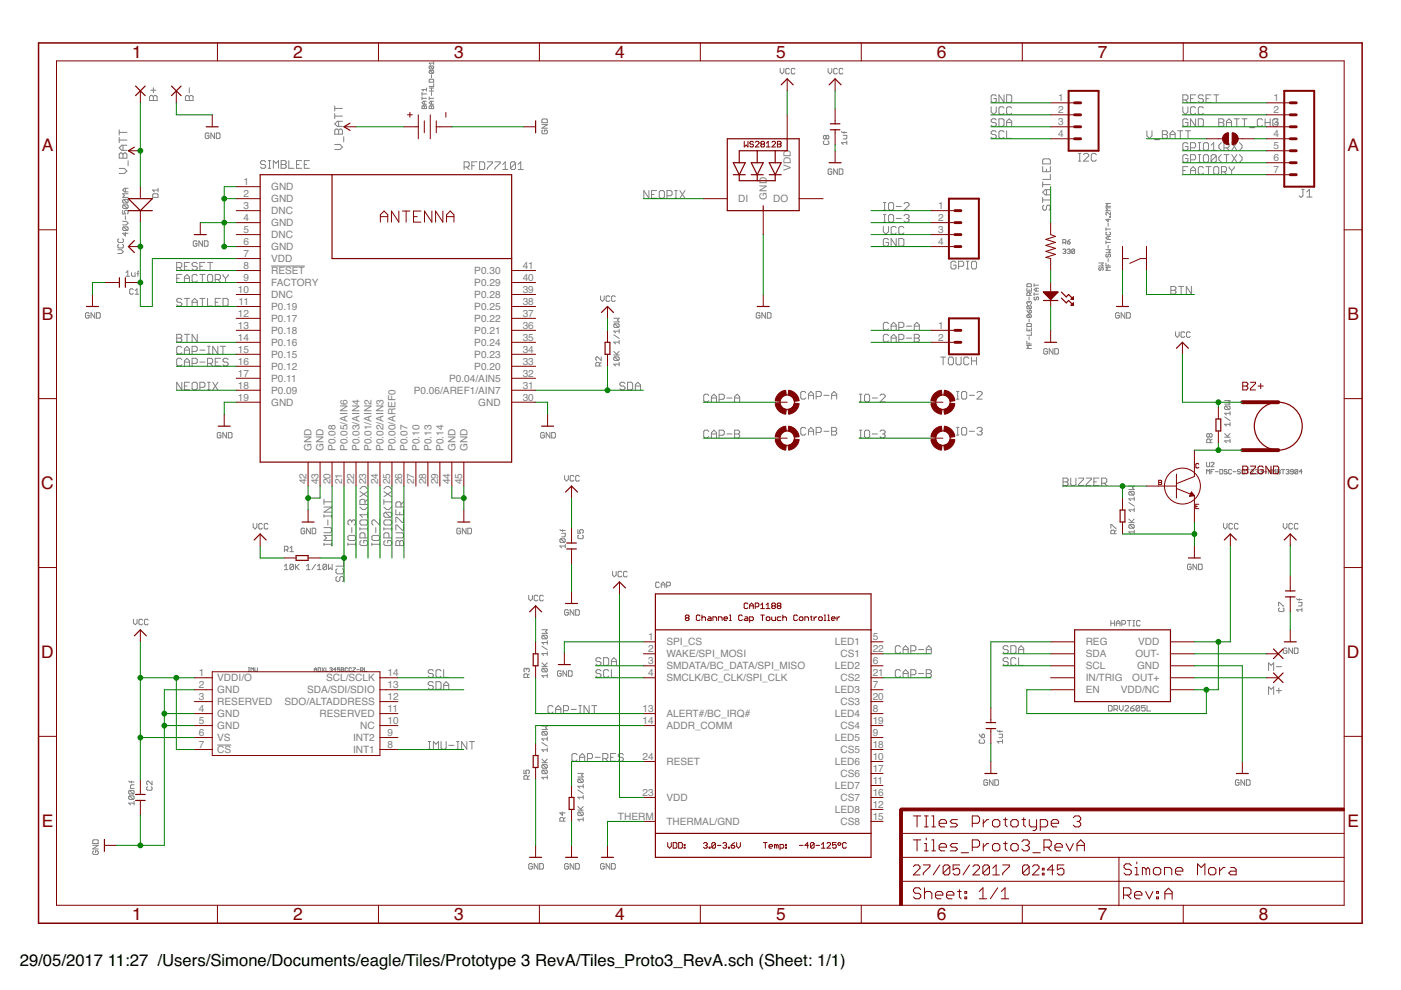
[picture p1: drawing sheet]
<svg xmlns="http://www.w3.org/2000/svg" width="297mm" height="210mm" viewBox="0 0 297 210" stroke-linecap="round" stroke-linejoin="round" font-family="sans-serif">
<defs><g id="words">
<g font-size="3.7" fill="#800000">
<text x="28" y="12.3">1</text>
<text x="62.2" y="12.3">2</text>
<text x="96.3" y="12.3">3</text>
<text x="130.4" y="12.3">4</text>
<text x="164.5" y="12.3">5</text>
<text x="198.7" y="12.3">6</text>
<text x="232.8" y="12.3">7</text>
<text x="266.9" y="12.3">8</text>
<text x="8.9" y="32.1">A</text>
<text x="285.7" y="32.1">A</text>
<text x="8.9" y="67.9">B</text>
<text x="285.7" y="67.9">B</text>
<text x="8.7" y="103.7">C</text>
<text x="285.6" y="103.7">C</text>
<text x="8.7" y="139.5">D</text>
<text x="285.6" y="139.5">D</text>
<text x="8.9" y="175.3">E</text>
<text x="285.7" y="175.3">E</text>
<text x="28" y="195.1">1</text>
<text x="62.2" y="195.1">2</text>
<text x="96.3" y="195.1">3</text>
<text x="130.4" y="195.1">4</text>
<text x="164.5" y="195.1">5</text>
<text x="198.7" y="195.1">6</text>
<text x="232.8" y="195.1">7</text>
<text x="266.9" y="195.1">8</text>
</g>
<g font-size="3.5">
<text x="4.2" y="204.7">29/05/2017</text>
<text x="22.9" y="204.7">11:27 /Users/Simone/Documents/eagle/Tiles/Prototype 3 RevA/Tiles_Proto3_RevA.sch (Sheet: 1/1)</text>
</g>
<g font-size="2.1" fill="#808080">
<text x="224.3" y="21.4">1</text>
<text x="224.3" y="24">2</text>
<text x="270" y="21.4">1</text>
<text x="270" y="24">2</text>
<text x="224.3" y="26.5">3</text>
<text x="224.3" y="29.1">4</text>
<text x="270" y="26.5">3</text>
<text x="270" y="29.1">4</text>
<text x="270" y="31.6">5</text>
<text x="270" y="34.1">6</text>
<text x="51.6" y="39.2">1</text>
<text x="51.6" y="41.8">2</text>
<text x="57.5" y="40.3">GND</text>
<text x="167.7" y="36.3" transform="rotate(-90 167.7 36.3)">VDD</text>
<text x="270" y="36.7">7</text>
<text x="51.6" y="44.3">3</text>
<text x="51.6" y="46.8">4</text>
<text x="57.5" y="45.4">DNC</text>
<text x="57.5" y="42.9">GND</text>
<text x="57.5" y="48">GND</text>
<text x="156.5" y="42.9">DI</text>
<text x="162.6" y="42.3" transform="rotate(-90 162.6 42.3)">GND</text>
<text x="163.9" y="42.9">DO</text>
<text x="198.9" y="44.3">1</text>
<text x="198.9" y="46.8">2</text>
<text x="51.6" y="49.4">5</text>
<text x="51.6" y="51.9">6</text>
<text x="57.5" y="50.5">DNC</text>
<text x="57.5" y="53">GND</text>
<text x="198.9" y="49.4">3</text>
<text x="198.9" y="51.9">4</text>
<text x="51.6" y="57">8</text>
<text x="51.6" y="59.5">9</text>
<text x="51.6" y="54.5">7</text>
<text x="57.5" y="58.1">RESET</text>
<text x="57.5" y="55.6">VDD</text>
<text x="100.6" y="58.1">P0.30</text>
<text x="110.8" y="59.5">40</text>
<text x="110.8" y="57">41</text>
<text x="50.5" y="62.1">10</text>
<text x="50.6" y="64.6">11</text>
<text x="57.5" y="63.2">DNC</text>
<text x="57.5" y="60.7">FACTORY</text>
<text x="57.5" y="65.7">P0.19</text>
<text x="100.6" y="65.7">P0.25</text>
<text x="100.6" y="63.2">P0.28</text>
<text x="100.6" y="60.7">P0.29</text>
<text x="110.8" y="64.6">38</text>
<text x="110.8" y="62.1">39</text>
<text x="50.5" y="67.2">12</text>
<text x="50.5" y="69.7">13</text>
<text x="57.5" y="68.3">P0.17</text>
<text x="57.5" y="70.8">P0.18</text>
<text x="100.6" y="70.8">P0.21</text>
<text x="100.6" y="68.3">P0.22</text>
<text x="110.8" y="69.7">36</text>
<text x="110.8" y="67.2">37</text>
<text x="198.9" y="69.7">1</text>
<text x="50.5" y="77.3">16</text>
<text x="50.5" y="74.8">15</text>
<text x="50.5" y="72.2">14</text>
<text x="57.5" y="75.9">P0.15</text>
<text x="57.5" y="73.4">P0.16</text>
<text x="100.6" y="75.9">P0.23</text>
<text x="100.6" y="73.4">P0.24</text>
<text x="110.8" y="77.3">33</text>
<text x="110.8" y="74.8">34</text>
<text x="110.8" y="72.2">35</text>
<text x="198.9" y="72.2">2</text>
<text x="50.5" y="82.4">18</text>
<text x="50.5" y="79.9">17</text>
<text x="57.5" y="83.5">P0.09</text>
<text x="57.5" y="81">P0.11</text>
<text x="57.5" y="78.4">P0.12</text>
<text x="87.7" y="83.5">P0.06/AREF1/AIN7</text>
<text x="95.2" y="81">P0.04/AIN5</text>
<text x="100.6" y="78.4">P0.20</text>
<text x="110.8" y="79.9">32</text>
<text x="110.8" y="82.4">31</text>
<text x="50.5" y="84.9">19</text>
<text x="57.5" y="86">GND</text>
<text x="101.4" y="86">GND</text>
<text x="110.8" y="84.9">30</text>
<text x="66.1" y="95.6" transform="rotate(-90 66.1 95.6)">GND</text>
<text x="68.6" y="95.6" transform="rotate(-90 68.6 95.6)">GND</text>
<text x="71.2" y="95.6" transform="rotate(-90 71.2 95.6)">P0.08</text>
<text x="73.7" y="95.6" transform="rotate(-90 73.7 95.6)">P0.05/AIN6</text>
<text x="76.2" y="95.6" transform="rotate(-90 76.2 95.6)">P0.03/AIN4</text>
<text x="78.8" y="95.6" transform="rotate(-90 78.8 95.6)">P0.01/AIN2</text>
<text x="81.3" y="95.6" transform="rotate(-90 81.3 95.6)">P0.02/AIN3</text>
<text x="83.9" y="95.6" transform="rotate(-90 83.9 95.6)">P0.00/AREF0</text>
<text x="86.4" y="95.6" transform="rotate(-90 86.4 95.6)">P0.07</text>
<text x="88.9" y="95.6" transform="rotate(-90 88.9 95.6)">P0.10</text>
<text x="91.5" y="95.6" transform="rotate(-90 91.5 95.6)">P0.13</text>
<text x="94" y="95.6" transform="rotate(-90 94 95.6)">P0.14</text>
<text x="96.6" y="95.6" transform="rotate(-90 96.6 95.6)">GND</text>
<text x="99.1" y="95.6" transform="rotate(-90 99.1 95.6)">GND</text>
<text x="65" y="102.7" transform="rotate(-90 65 102.7)">42</text>
<text x="67.5" y="102.7" transform="rotate(-90 67.5 102.7)">43</text>
<text x="70" y="102.7" transform="rotate(-90 70 102.7)">20</text>
<text x="72.6" y="102.7" transform="rotate(-90 72.6 102.7)">21</text>
<text x="75.1" y="102.7" transform="rotate(-90 75.1 102.7)">22</text>
<text x="77.7" y="102.7" transform="rotate(-90 77.7 102.7)">23</text>
<text x="80.2" y="102.7" transform="rotate(-90 80.2 102.7)">24</text>
<text x="82.7" y="102.7" transform="rotate(-90 82.7 102.7)">25</text>
<text x="85.3" y="102.7" transform="rotate(-90 85.3 102.7)">26</text>
<text x="87.8" y="102.7" transform="rotate(-90 87.8 102.7)">27</text>
<text x="90.4" y="102.7" transform="rotate(-90 90.4 102.7)">28</text>
<text x="92.9" y="102.7" transform="rotate(-90 92.9 102.7)">29</text>
<text x="95.4" y="102.7" transform="rotate(-90 95.4 102.7)">44</text>
<text x="98" y="102.7" transform="rotate(-90 98 102.7)">45</text>
<text x="137.4" y="135.7">1</text>
<text x="141.3" y="136.8">SPI_CS</text>
<text x="177" y="136.8">LED1</text>
<text x="185" y="135.7">5</text>
<text x="230.2" y="136.8">REG</text>
<text x="241.3" y="136.8">VDD</text>
<text x="42.2" y="143.3">1</text>
<text x="82.2" y="143.3">14</text>
<text x="137.4" y="143.3">4</text>
<text x="137.4" y="140.8">3</text>
<text x="137.4" y="138.3">2</text>
<text x="141.3" y="141.9">SMDATA/BC_DATA/SPI_MISO</text>
<text x="141.3" y="139.4">WAKE/SPI_MOSI</text>
<text x="177" y="141.9">LED2</text>
<text x="178.2" y="139.4">CS1</text>
<text x="185" y="138.3">22</text>
<text x="185" y="143.3">21</text>
<text x="185" y="140.8">6</text>
<text x="230.2" y="141.9">SCL</text>
<text x="230.2" y="139.4">SDA</text>
<text x="240.7" y="139.4">OUT-</text>
<text x="241.1" y="141.9">GND</text>
<text x="42.2" y="145.9">2</text>
<text x="42.2" y="148.4">3</text>
<text x="46.1" y="147">GND</text>
<text x="46.1" y="149.5">RESERVED</text>
<text x="46.1" y="144.5">VDDI/O</text>
<text x="60.3" y="149.5">SDO/ALTADDRESS</text>
<text x="65.1" y="147">SDA/SDI/SDIO</text>
<text x="69.2" y="144.5">SCL/SCLK</text>
<text x="82.2" y="145.9">13</text>
<text x="82.2" y="148.4">12</text>
<text x="141.3" y="144.5">SMCLK/BC_CLK/SPI_CLK</text>
<text x="177" y="147">LED3</text>
<text x="178.2" y="144.5">CS2</text>
<text x="178.2" y="149.5">CS3</text>
<text x="185" y="148.4">20</text>
<text x="185" y="145.9">7</text>
<text x="230.2" y="144.5">IN/TRIG</text>
<text x="230.2" y="147">EN</text>
<text x="237.6" y="147">VDD/NC</text>
<text x="240.1" y="144.5">OUT+</text>
<text x="42.2" y="151">4</text>
<text x="42.2" y="153.5">5</text>
<text x="46.1" y="152.1">GND</text>
<text x="46.1" y="154.6">GND</text>
<text x="67.8" y="152.1">RESERVED</text>
<text x="76.4" y="154.6">NC</text>
<text x="82.2" y="153.5">10</text>
<text x="82.2" y="151">11</text>
<text x="136.2" y="153.5">14</text>
<text x="136.2" y="151">13</text>
<text x="141.3" y="154.6">ADDR_COMM</text>
<text x="141.3" y="152.1">ALERT#/BC_IRQ#</text>
<text x="177" y="152.1">LED4</text>
<text x="178.2" y="154.6">CS4</text>
<text x="185" y="153.5">19</text>
<text x="185" y="151">8</text>
<text x="42.2" y="158.6">7</text>
<text x="42.2" y="156">6</text>
<text x="46.1" y="159.7">CS</text>
<text x="46.1" y="157.1">VS</text>
<text x="74.9" y="159.7">INT1</text>
<text x="74.9" y="157.1">INT2</text>
<text x="82.2" y="158.6">8</text>
<text x="82.2" y="156">9</text>
<text x="136.2" y="161.1">24</text>
<text x="177" y="157.1">LED5</text>
<text x="178.2" y="159.7">CS5</text>
<text x="185" y="158.6">18</text>
<text x="185" y="156">9</text>
<text x="185" y="161.1">10</text>
<text x="141.3" y="162.2">RESET</text>
<text x="177" y="162.2">LED6</text>
<text x="177" y="167.3">LED7</text>
<text x="178.2" y="164.8">CS6</text>
<text x="185" y="163.6">17</text>
<text x="185" y="166.2">11</text>
<text x="131" y="173.8">THERM</text>
<text x="136.2" y="168.7">23</text>
<text x="141.3" y="169.8">VDD</text>
<text x="177" y="172.4">LED8</text>
<text x="178.2" y="169.8">CS7</text>
<text x="185" y="168.7">16</text>
<text x="185" y="173.8">15</text>
<text x="185" y="171.3">12</text>
<text x="141.3" y="174.9">THERMAL/GND</text>
<text x="178.2" y="174.9">CS8</text>
</g>
</g></defs>
<g fill="none" stroke="#808080" stroke-width=".21">
<path d="M32 19.1h1M32.5 18.6v1.1M40.1 18.6v1.1M89.5 19.6v.6M89.5 19.9h.9M90.4 18.7v.6M90.4 19h-.9l.3 .3M91 17l.2-.2h.6l.1 .2v.4h-.9zM91 19.3h.9M91 18.7h.9M91.2 14l-.2 .1v.4l.2 .1h.6M91.2 14.9l-.2 .5 .2 .2h.6"/>
<path d="M91.2 14h.6l.1 .1-.1 .5M91.2 14.9h.6l.1 .2-.1 .5M91.2 14.9l.6 .7M91.2 14l.6 .6M91.5 15.9v.6M91.5 18.7v.6M91.5 19.6v.6M91.9 13.1v.6M91.9 17.7v.7h-.9M91.9 13.4h-.9l.3 .3M165.4 14.5v.8l.4 .4 .4-.4v-.8M167.4 14.7l-.2-.2h-.4l-.2 .2v.8l.2 .2h.4l.2-.2"/>
<path d="M168.6 14.7l-.3-.2h-.3l-.2 .2v.8l.2 .2h.3l.3-.2M175.6 14.5v.8l.4 .4 .4-.4v-.8M177.5 14.7l-.2-.2h-.3l-.2 .2v.8l.2 .2h.3l.2-.2M178.7 14.7l-.2-.2h-.4l-.2 .2v.8l.2 .2h.4l.2-.2M25.3 35.7h1.1l.5 .6-.5 .5h-1.1M25.3 27.5v1.1M25.3 29.2v1M25.3 29.7h1.6M25.3 28.1h1.6M25.5 32.4h.3l.3 .3 .3-.3h.2l.3 .3v.8h-1.6v-.8zM26.1 30.8v1.1M26.1 32.7v.8"/>
<path d="M26.6 39.9v.8M26.9 30.8h-1.1l-.5 .5 .5 .6h1.1M27.2 34.1v1.1M27.2 39.9h-.8l-.4 .4 .4 .4h.8M31.7 20.5l.3-.3h.2l.3 .3 .3-.3h.2l.3 .3v.8h-1.6zM32.5 20.5v.8M33.5 39.9v.8M39.3 20.5l.3-.3h.3l.2 .3 .3-.3h.3l.2 .3v.8h-1.6zM40.1 20.5v.8M44.3 28.4l-.2-.2h-.4l-.2 .2v.8l.2 .2h.4l.2-.2v-.4h-.4M45.5 28.2v1.2l-.8-1.2v1.2M45.9 28.2h.5l.3 .2v.8l-.3 .2h-.5z"/>
<path d="M56.3 34.3l-.3-.2h-.5l-.3 .2v.3l.3 .3h.5l.3 .3v.2l-.3 .3h-.5l-.3-.3M56.9 34.1h.5M56.9 35.7h.5M57.1 34.1v1.6M58 35.7v-1.6l.5 .5 .6-.5v1.6M59.6 34.1h.8l.3 .2v.3l-.3 .3 .3 .3v.2l-.3 .3h-.8zM59.6 34.9h.8M61.2 34.1v1.6h1.1M62.9 34.9h.5M64 34.1h-1.1v1.6h1.1M64.5 34.9h.5M65.6 34.1h-1.1v1.6h1.1"/>
<path d="M71 23h1.6M71 30.6h1.1l.5 .6-.5 .5h-1.1M71 27.6l.2-.2h.3l.3 .2 .3-.2h.2l.3 .2v.8h-1.6zM71 22.5v1M71 24.1v1.1M71 24.6h1.6M71.8 25.7v1.1M71.8 27.6v.8M72.6 25.7h-1.1l-.5 .6 .5 .5h1.1M72.9 29v1.1M89.5 22.6l.1-.2 .4 .2 .3-.2 .1 .2v.4h-.9zM89.5 20.8h.9"/>
<path d="M89.5 20.5v.7M90 21.5v.6M90 22.6v.4M90.4 21.5h-.6l-.3 .3 .3 .3h.6M91 22.6l.2-.2 .3 .2 .3-.2 .1 .2v.4h-.9zM91 20.5v.7M91 20.8h.9M91.5 21.5v.6M91.5 22.6v.4M91.9 21.5h-.6l-.3 .3 .3 .3h.6M98.4 35.4h.8l.3-.3v-.5l-.3-.3h-.8v1.6M99 35.4l.5 .5"/>
<path d="M100 35.1h.6M101.1 34.3h-1.1v1.6M101.7 34.3h.8l.3 .3v1.1l-.3 .2h-.8zM103.3 34.3h1.1v.3l-1.1 1.1v.2M104.9 34.3h1.1v.3l-1.1 1.1v.2M106.6 35.9h1.1M106.6 34.9l.5-.6v1.6M109.3 34.6l-.2-.3h-.6l-.3 .3v1.1M109.3 34.6v1.1l-.2 .2h-.6l-.3-.2M109.3 34.6l-1.1 1.1M109.9 35.9h1.1M109.9 34.9l.5-.6v1.6"/>
<path d="M114.9 26.4h1.2l-1.2 .8h1.2M115.1 27.6l-.2 .2v.4l.2 .2h.8l.2-.2v-.4l-.2-.2h-.4v.4M115.1 25.2h.8l.2 .2v.6h-1.2v-.6zM174.8 29.9l-.2 .2v.3l.2 .2h.7l.2-.2v-.3l-.2-.2M175.2 28.9l-.2-.2-.4 .2v.4l.2 .2 .4-.2M175.2 28.9l.1-.2 .4 .2v.4l-.2 .2-.3-.2M175.2 28.9v.4M176.4 36l-.2-.2h-.4l-.2 .2v.8l.2 .2h.4l.2-.2v-.4h-.4M177.5 35.8v1.2l-.7-1.2v1.2M177.9 35.8h.6l.2 .2v.8l-.2 .2h-.6zM178.4 27.9l.2 .2h.9M178.8 28.7h.7v.6l-.2 .2h-.5"/>
<path d="M179 27.9v.4M179.5 30.2h-1.1l.4 .4M179.5 29.9v.7M210.1 22.6v1.1l.6 .6 .5-.6v-1.1M211.2 25.4l-.2-.2h-.6l-.3 .2v.3l.3 .3h.6l.2 .3v.2l-.2 .3h-.6l-.3-.3M211.2 28l-.2-.3h-.6l-.3 .3v.3l.3 .2h.6l.2 .3v.3l-.2 .2h-.6l-.3-.2M211.2 20.4l-.2-.3h-.6l-.3 .3v1.1l.3 .2h.6l.2-.2v-.6h-.5M211.8 25.2h.8l.3 .2v1.1l-.3 .3h-.8zM212.9 20.1v1.6l-1.1-1.6v1.6M212.9 22.9l-.3-.3h-.6l-.2 .3v1.1l.2 .3h.6l.3-.3M212.9 28l-.3-.3h-.6l-.2 .3v1.1l.2 .2h.6l.3-.2M213.4 26h1.1"/>
<path d="M213.4 20.1h.8l.3 .3v1.1l-.3 .2h-.8zM213.4 26.8v-1.1l.6-.5 .5 .5v1.1M213.4 27.7v1.6h1.1M214.5 22.9l-.3-.3h-.5l-.3 .3v1.1l.3 .3h.5l.3-.3M221.1 35.3v1.1h1.6v-1.1M221.1 34l.2-.3h1.1l.3 .3v.8h-1.6zM221.1 38.6v1.1M221.1 39.1h1.6M221.9 35.9v.5M222.7 37v1h-1.6M228.6 34.2h.6M228.6 32.5h.6"/>
<path d="M228.9 32.5v1.7M229.7 32.8l.3-.3h.5l.3 .3v.3l-1.1 1.1h1.1M232.5 32.8l-.3-.3h-.6l-.2 .3v1.1l.2 .3h.6l.3-.3M243.2 27.7v1.1l.5 .5 .5-.5v-1.1M244.8 29.6h1.1M246.4 27.7h.8l.3 .3v.3l-.3 .2 .3 .3v.3l-.3 .2h-.8zM246.4 28.5h.8M248.1 28.5h1.1M248.1 29.3v-1l.5-.6 .6 .6v1M249.7 27.7h1.1M250.3 27.7v1.6M250.8 21.2h.8l.3-.3v-.5l-.3-.3h-.8v1.6"/>
<path d="M250.8 22.6v1.1l.5 .6 .6-.6v-1.1M250.8 36.2h.5M251.3 21.2l.6 .5M251.4 27.7h1M251.9 30.5l-.3-.3h-.5l-.3 .3v1.1l.3 .3h.5l.3-.3v-.5h-.6M251.9 25.4l-.3-.2h-.5l-.3 .2v1.1l.3 .3h.5l.3-.3v-.5h-.6M251.9 33.1l-.3-.3h-.5l-.3 .3v1.1l.3 .2h.5l.3-.2v-.6h-.6M251.9 35.3h-1.1v1.7M251.9 27.7v1.6M252.4 31.3h.8l.3-.2v-.6l-.3-.3h-.8v1.7M252.4 33.9h.8l.3-.3v-.5l-.3-.3h-.8v1.6M252.4 37v-1.1l.6-.6 .5 .6v1.1"/>
<path d="M252.4 20.9h.6M252.4 36.2h1.1M253.5 20.1h-1.1v1.6h1.1M253.5 22.9l-.3-.3h-.5l-.3 .3v1.1l.3 .3h.5l.3-.3M253.5 25.2v1.6l-1.1-1.6v1.6M254.1 31.9h.5M254.1 30.2h.5M254.1 25.2h.8l.2 .2v1.1l-.2 .3h-.8zM254.1 32.8h.5M254.1 34.4h.5M254.3 30.2v1.7M254.3 32.8v1.6"/>
<path d="M255.1 30.5l.3-.3h.5l.3 .3v1.1l-.3 .3h-.5l-.3-.3zM255.1 22.9l-.2-.3h-.6l-.2 .3v1.1l.2 .3h.6l.2-.3M255.1 20.4l-.2-.3h-.6l-.2 .3v.2l.2 .3h.6l.2 .3v.3l-.2 .2h-.6l-.2-.2M255.1 35.6l-.2-.3h-.6l-.2 .3v1.1l.2 .3h.6l.2-.3M255.4 32.8h.5l.3 .3v1.1l-.3 .2h-.5l-.3-.2v-1.1zM255.7 20.9h.5M255.7 35.3h1.1M256.2 35.3v1.7M256.8 31.9h1.1M256.8 30.8l.5-.6v1.7M256.8 20.1h-1.1v1.6h1.1M257.3 35.6l.3-.3h.5l.3 .3v1.1l-.3 .3h-.5l-.3-.3z"/>
<path d="M257.3 20.1h1.1M257.9 33.1l-.3-.3h-.6l-.2 .3v1.1M257.9 20.1v1.6M257.9 33.1v1.1l-.3 .2h-.6l-.2-.2M257.9 33.1l-1.1 1.1M258.4 25.2h.8l.3 .2v.3l-.3 .3 .3 .3v.2l-.3 .3h-.8zM258.4 26h.8M259 30.2l-.6 .6v.5l.6 .6M259 32.8l-.6 .5v.6l.6 .5M259 36.4h.8l.3-.2v-.6l-.3-.3h-.8v1.7M259.5 31.3h.8l.3-.2v-.6l-.3-.3h-.8v1.7M259.5 36.4l.6 .6"/>
<path d="M259.5 32.8h1.1M260 26h1.1M260 26.8v-1.1l.6-.5 .5 .5v1.1M260.1 32.8v1.6M260.1 31.3l.5 .6M260.6 35.3v.3l.5 .6M261.1 36.2v.8M261.2 32.8l1 1.6M261.2 30.2l1 1.7M261.7 25.2h1.1M261.7 35.3v.3l-.6 .6M262.2 25.2v1.6"/>
<path d="M262.2 32.8l-1 1.6M262.2 30.2l-1 1.7M262.8 30.2l.5 .6v.5l-.5 .6M262.8 32.8l.5 .5v.6l-.5 .5M263.3 25.2h1.1M263.8 25.2v1.6M264.9 27.1h1.1M267.7 25.4l-.3-.2h-.6l-.2 .2v1.1l.2 .3h.6l.3-.3M268.2 26h1.1M268.2 25.2v1.6M269.3 25.2v1.6M270.9 25.4l-.2-.2h-.6l-.2 .2v1.1l.2 .3h.6l.2-.3v-.5h-.5"/>
<path d="M25 53h.8l.4 .4-.4 .3h-.8M25.2 51.8l-.2 .2v.4l.2 .2h.8l.2-.2v-.4l-.2-.2M25.2 50.6l-.2 .2v.4l.2 .2h.8l.2-.2v-.4l-.2-.2M26 44.6v.8h.6l-.2-.4 .2-.4h.4l.2 .2v.4l-.2 .2M26 46.9h.8l.4 .4-.4 .4h-.8M26.2 42.3h.8l.2 .2v.3l-.2 .2M26.2 43.4h.8l.2 .2v.4l-.2 .2M26.2 48.1h.8l.2 .2v.4l-.2 .2M26.2 48.1l-.2 .2v.4l.2 .2h.8M26.2 42.3l-.2 .2v.3l.2 .2h.8M26.2 43.4l-.2 .2v.4l.2 .2h.8M26.2 48.1l.8 .8"/>
<path d="M26.2 43.4l.8 .8M26.2 42.3l.8 .7M26.6 49.3v.7l-.6-.5h1.2M26.6 45.8v.7M26.7 57.8l.4-.4v1.2M26.7 58.6h.8M27.2 41.1h-1.2l.4 .4-.4 .3h1.2M27.9 57.8v.6l.2 .2h.5v-.8M29 58h.4M29.4 57.4l-.2 .2v1M32.4 41.3l.2-.2h.7l.2 .2v.5h-1.1zM33.5 40.3h-1.1l.3 .4"/>
<path d="M37.5 56.7h.8l.2-.2v-.6l-.2-.3h-.8v1.7M37.5 59h.5M38 56.7l.5 .6M38.5 58.2h-1v1.6M39.1 56.5h.5M39.1 59.8v-1.1l.5-.5 .6 .5v1.1M39.1 59h1.1M40.2 55.6h-1.1v1.7h1.1M41.8 51.2l-.2-.1h-.4l-.2 .1v.8l.2 .2h.4l.2-.2v-.4h-.4M41.8 55.9l-.2-.3h-.6l-.3 .3v.3l.3 .3h.6l.2 .2v.3l-.2 .3h-.6l-.3-.3M41.8 58.5l-.2-.3h-.6l-.3 .3v1l.3 .3h.6l.2-.3M42.4 56.5h.5"/>
<path d="M42.4 58.2h1.1M42.9 58.2v1.6M42.9 51.1v1.1l-.7-1.1v1.1M43.3 51.1h.6l.2 .1v.8l-.2 .2h-.6zM43.5 55.6h-1.1v1.7h1.1M44 55.6h1.1M44.3 58.2h.5l.3 .3v1l-.3 .3h-.5l-.3-.3v-1zM44.6 55.6v1.7M45.6 59.3h.9l.2-.3v-.5l-.2-.3h-.9v1.6M46.2 59.3l.5 .5M47.3 58.2v.3l.5 .5M47.8 59v.8"/>
<path d="M48.4 58.2v.3l-.6 .5M57.5 56.4h7.1M137.6 40.4v1.6l-1.1-1.6v1.6M138.1 41.2h.6M139.2 40.4h-1.1v1.6h1.1M140 40.4h.6l.3 .3v1.1l-.3 .2h-.6l-.2-.2v-1.1zM141.4 41.5h.8l.3-.3v-.5l-.3-.3h-.8v1.6M143 40.4h.6M143 42h.6M143.3 40.4v1.6M144.1 40.4l1.1 1.6M145.2 40.4l-1.1 1.6"/>
<path d="M187.3 44.6h.5M187.3 48v1.1l.5 .6 .6-.6v-1.1M187.3 42.9h.5M187.3 47.1h.5M187.3 45.5h.5M187.6 42.9v1.7M187.6 45.5v1.6M188.4 50.8l-.3-.2h-.5l-.3 .2v1.1l.3 .3h.5l.3-.3v-.5h-.6M188.4 43.2l.3-.3h.5l.3 .3v1.1l-.3 .3h-.5l-.3-.3zM188.7 45.5h.5l.3 .3v1l-.3 .3h-.5l-.3-.3v-1zM190 48.3l-.3-.3h-.5l-.3 .3v1.1l.3 .3h.5l.3-.3M190 50.6v1.6l-1.1-1.6v1.6"/>
<path d="M190 43.8h1.1M190 46.3h1.1M190.6 50.6h.8l.2 .2v1.1l-.2 .3h-.8zM191.6 48.3l-.2-.3h-.6l-.2 .3v1.1l.2 .3h.6l.2-.3M191.7 43.2l.2-.3h.6l.2 .3v.3l-1 1.1h1M191.7 45.8l.2-.3h.6l.2 .3v.2l-.2 .3M192.2 46.3h.3M192.5 46.3l.2 .3v.2l-.2 .3h-.6l-.2-.3M202.7 55.7l-.3-.3h-.5l-.3 .3v1l.3 .3h.5l.3-.3v-.5h-.6M203.2 56.5h.8l.3-.3v-.5l-.3-.3h-.8v1.6M204.9 55.4h.5M204.9 57h.5"/>
<path d="M205.1 55.4v1.6M206.2 55.4h.6l.3 .3v1l-.3 .3h-.6l-.2-.3v-1zM221.1 41.9v1M221.1 42.4h1.6M221.3 43.5l-.2 .3v.5l.2 .3h.3l.3-.3v-.5l.2-.3h.3l.3 .3v.5l-.3 .3M221.9 40.2v1.1M222.7 40.2h-1.1l-.5 .6 .5 .5h1.1M225.3 51.4h.5l.2-.1v-.4l-.2-.1h-.5v.9M225.3 53l.5-.2 .2 .2-.2 .3M225.7 53.3h.1M225.7 51.4l.3 .3M225.8 53.3l.2 .1-.2 .4-.5-.2"/>
<path d="M226.3 53l.5-.2 .1 .2-.1 .3M226.3 51.3h.5l.1 .3-.1 .1h-.4zM226.6 53.3h.2M226.8 53.3l.1 .1-.1 .4-.5-.2M226.9 50.8l-.6 .5M227.8 53v.6l-.1 .2h-.3l-.2-.2M227.8 53l-.1-.2h-.3l-.2 .2v.6M227.8 53l-.6 .6M233 55.8h.9l-.3 .3 .3 .3h-.9M233.1 56.7l-.1 .2 .1 .4 .3-.2 .2-.4 .3 .2-.2 .4M234.5 52.9h.9l-.3 .4 .3 .3h-.9M234.5 51.4h.9"/>
<path d="M234.5 55.8v.6h.9M234.5 48.3v.6M234.5 51.1v.6M234.5 48.6h.9M234.7 53.9l-.2 .1v.4l.2 .1 .2-.1v-.4l.2-.1 .3 .1v.4l-.1 .1M234.7 49.2l-.2 .2v.3l.2 .1h.6l.1-.1v-.3l-.1-.2M234.9 46.4v.6l-.4-.4h.9M234.9 47.3v.7M234.9 50.1v.7M234.9 52v.6M234.9 54.8v.6M234.9 56.1v.3"/>
<path d="M235.3 45.9h.1v.2h-.1zM235.4 56.7h-.9l.3 .3-.3 .3h.9M235.4 45v.6l-.6-.6-.3 .1v.4l.2 .1M235.4 50.1h-.6l-.3 .4 .3 .3h.6M235.4 44.1h-.9l.3 .3-.3 .3h.9M235.4 43.1h-.9l.3 .3-.3 .4h.9M276 40.2h.5M276.2 40.2v1.3l-.2 .3h-.3l-.3-.3M277.1 41.8h1.1M277.1 40.7l.5-.5v1.6M18.9 66.5l-.2-.2h-.4l-.2 .2v.8l.2 .2h.4l.2-.2v-.4h-.4M20.1 66.3v1.2l-.8-1.2v1.2"/>
<path d="M20.5 66.3h.6l.2 .2v.8l-.2 .2h-.6zM28.3 61.4l-.2-.2h-.4l-.2 .2v.8l.2 .2h.4l.2-.2M28.7 61.6l.3-.4v1.2M28.7 62.4h.7M37.5 70.9h.8l.2 .3v.2l-.2 .3 .2 .3v.2l-.2 .3h-.8zM37.5 71.7h.8M38.5 73.7l-.2-.3h-.6l-.2 .3v1.1l.2 .3h.6l.2-.3M38.5 76.2l-.2-.2h-.6l-.2 .2v1.1l.2 .3h.6l.2-.3M38.5 63.5l-.2-.2h-.6l-.2 .2v.3l.2 .3h.6l.2 .2v.3l-.2 .3h-.6l-.2-.3M39.1 75.1v-1.1l.5-.6 .6 .6v1.1M39.1 77.6v-1.1l.5-.5 .6 .5v1.1M39.1 74.2h1.1"/>
<path d="M39.1 63.3h1.1M39.1 70.9h1.1M39.1 76.8h1.1M39.6 63.3v1.6M39.6 70.9v1.6M40.7 64.9v-1.1l.6-.5 .5 .5v1.1M40.7 74.5h.9l.2-.3v-.5l-.2-.3h-.9v1.7M40.7 77h.9l.2-.2v-.6l-.2-.2h-.9v1.6M40.7 64.1h1.1M41.8 70.9v1.6l-1.1-1.6v1.6M42.4 74.2h1.1M42.4 63.3h1.1"/>
<path d="M42.4 76.8h1.1M42.9 63.3v1.6M44 75.1h.6M44 63.3v1.6h1.1M44 77h.8l.3-.2v-.6l-.3-.2h-.8v1.6M44 73.4h.6M44.3 73.4v1.7M44.6 77l.5 .6M45.6 64.1h.6M45.6 76.8h.6M46.2 73.4v1.7l-1.1-1.7v1.7M46.7 76h-1.1v1.6h1.1"/>
<path d="M46.7 63.3h-1.1v1.6h1.1M46.7 73.4h1.1M47.3 73.4v1.7M47.3 63.3h.8l.3 .2v1.1l-.3 .3h-.8zM48.4 76.2l-.3-.2h-.6l-.2 .2v.3l.2 .3h.6l.3 .2v.3l-.3 .3h-.6l-.2-.3M127.1 77.6v-.6l-.2-.2h-.4l-.2 .2v.6h1.2M127.3 62.7v.8l.4 .4 .4-.4v-.8M127.5 75.7v.7l-.8-.7-.4 .2v.3l.2 .2M127.5 76.8l-.4 .4M129.3 62.9l-.2-.2h-.4l-.2 .2v.8l.2 .2h.4l.2-.2M130.1 67.5h1.2l-.4 .4 .4 .4h-1.2M130.1 75.3h1.2"/>
<path d="M130.1 74.5l.8 .8M130.1 71l1.2 .8M130.3 68.7h.8l.2 .2v.3l-.2 .2M130.3 75.7h.8l.2 .2v.3l-.2 .2M130.3 75.7l-.2 .2v.3l.2 .2h.8M130.3 68.7l-.2 .2v.3l.2 .2h.8M130.3 75.7l.8 .7M130.3 68.7l.8 .7M130.5 62.9l-.2-.2h-.4l-.2 .2v.8l.2 .2h.4l.2-.2M131.3 77.2h-1.2l.4 .4M131.3 69.8v.8M131.3 72.2v.7"/>
<path d="M131.3 76.8v.8M131.3 74.5l-.6 .6M131.3 72.5h-1.2l.4 .4M131.3 70.2h-1.2l.4 .4M161.1 66.5l-.2-.2h-.4l-.2 .2v.8l.2 .2h.4l.2-.2v-.4h-.4M162.3 66.3v1.2l-.8-1.2v1.2M162.7 66.3h.6l.2 .2v.8l-.2 .2h-.6zM188.4 71.2l-.3-.3h-.5l-.3 .3v1l.3 .3h.5l.3-.3M188.4 68.6l-.3-.3h-.5l-.3 .3v1.1l.3 .3h.5l.3-.3M188.9 70v-1.1l.6-.6 .5 .6v1.1M188.9 72.5v-1.1l.6-.5 .5 .5v1.1M188.9 71.7h1.1"/>
<path d="M188.9 69.2h1.1M190.6 69.4h.8l.2-.2v-.6l-.2-.3h-.8v1.7M190.6 72h.8l.2-.3v-.5l-.2-.3h-.8v1.6M192.2 71.7h1.1M192.2 69.2h1.1M193.8 70.9h.8l.3 .3v.2l-.3 .3 .3 .3v.2l-.3 .3h-.8zM193.8 71.7h.8M193.8 69.2h1.1M193.8 70v-1.1l.6-.6 .5 .6v1.1M199.4 75.7h1.1M200 75.7v1.6M201.1 76l.2-.3h.6l.2 .3v1.1l-.2 .2h-.6l-.2-.2z"/>
<path d="M202.7 75.7v1.4l.3 .2h.5l.3-.2v-1.4M205.4 76l-.3-.3h-.5l-.3 .3v1.1l.3 .2h.5l.3-.2M206 75.7v1.6M206 76.5h1.1M207.1 75.7v1.6M217.7 72.3v.6h1M217.7 61.1v.6h1v-.6M217.7 68.7l.2-.1h.6l.2 .1v.5h-1zM217.7 69.5v.6h1v-.6M217.7 65.8l.5 .6M217.9 60.2h.6l.2 .1v.5h-1v-.5zM217.9 64.8l-.2 .5 .2 .2h.6"/>
<path d="M217.9 66.7l-.2 .2v.3l.2 .1h.6M217.9 64.8h.6l.2 .2v.3l-.2 .2M217.9 66.7h.6l.2 .2v.3l-.2 .1M217.9 66.7l.6 .6M217.9 64.8l.6 .7M218.2 64.1l-.2-.2-.3 .2 .2 .4M218.2 64.1l.2-.2 .3 .2-.2 .4M218.2 61.4v.3M218.2 63v.6M218.2 64.1v.1M218.2 65.9l.3-.1 .2 .5-.5 .1zM218.2 67.6v.7"/>
<path d="M218.2 69.8v.3M218.2 71.4v.6M218.2 72.6v.3M218.4 62.7v-.5l-.2-.2-.5 .2v.5h1M218.7 73.3h-1l.3 .3-.3 .3h1M218.7 70.4v.7h-1M218.7 62l-.3 .4M219.2 60.2v.6M219.2 62v.7M219.2 62.4h1M219.2 60.5h1M219.4 63l-.2 .1 .2 .5 .3-.2v-.3l.2-.1 .3 .1-.2 .5"/>
<path d="M219.7 61.1v.6M220.2 61.1h-.6l-.4 .3 .4 .3h.6M222.1 74.1l-.2-.2h-.4l-.2 .2v.8l.2 .2h.4l.2-.2v-.4h-.4M223.2 73.9v1.2l-.7-1.2v1.2M223.6 73.9h.6l.2 .2v.8l-.2 .2h-.6zM237.3 66.5l-.2-.2h-.4l-.2 .2v.8l.2 .2h.4l.2-.2v-.4h-.4M238.5 66.3v1.2l-.8-1.2v1.2M238.9 66.3h.6l.1 .2v.8l-.1 .2h-.6zM248.2 60.7h.8l.3 .3v.3l-.3 .3 .3 .2v.3l-.3 .3h-.8zM248.2 61.6h.8M249.2 70.4v.7l.4 .4 .4-.4v-.7M249.9 60.7h1.1"/>
<path d="M250.4 60.7v1.7M251.2 70.5l-.2-.1h-.4l-.2 .1v.8l.2 .2h.4l.2-.2M252.3 70.5l-.1-.1h-.4l-.2 .1v.8l.2 .2h.4l.1-.2M252.6 60.7v1.7l-1.1-1.7v1.7M38.5 81v1.7l-1-1.7v1.7M39.1 81.9h.5M40.2 81h-1.1v1.7h1.1M40.7 81.3l.3-.3h.6l.2 .3v1.1l-.2 .3h-.6l-.3-.3zM42.4 82.1h.8l.3-.2v-.6l-.3-.3h-.8v1.7M44 81h.6M44 82.7h.6M44.3 81v1.7"/>
<path d="M45.1 81l1.1 1.7M46.2 81l-1.1 1.7M46.8 91.9l-.1-.2h-.4l-.2 .2v.8l.2 .2h.4l.1-.2v-.4h-.3M48 91.7v1.2l-.8-1.2v1.2M48.4 91.7h.6l.2 .2v.8l-.2 .2h-.6zM115.4 91.9l-.2-.2h-.4l-.2 .2v.8l.2 .2h.4l.2-.2v-.4h-.4M116.6 91.7v1.2l-.8-1.2v1.2M117 91.7h.6l.2 .2v.8l-.2 .2h-.6zM132.5 81.3l-.3-.3h-.5l-.3 .3v.3l.3 .3h.5l.3 .2v.3l-.3 .3h-.5l-.3-.3M133.1 81h.8l.2 .3v1.1l-.2 .3h-.8zM134.7 81.9h1.1M134.7 82.7v-1.1l.5-.6 .6 .6v1.1"/>
<path d="M150.3 83.9l-.3-.3h-.5l-.3 .3v1l.3 .3h.5l.3-.3M150.3 91.5l-.3-.3h-.5l-.3 .3v1.1l.3 .2h.5l.3-.2M150.8 84.4h1.1M150.8 92h1.1M150.8 85.2v-1.1l.6-.5 .5 .5v1.1M150.8 92.8v-1.1l.6-.5 .5 .5v1.1M152.5 92.3h.8l.3-.3v-.5l-.3-.3h-.8v1.6M152.5 84.7h.8l.3-.3v-.5l-.3-.3h-.8v1.6M154.1 84.4h1.1M154.1 92h1.1M155.7 85.2v-1.1l.6-.5 .5 .5v1.1M155.7 84.4h1.1"/>
<path d="M155.7 91.2h.8l.3 .3v.2l-.3 .3 .3 .3v.3l-.3 .2h-.8zM155.7 92h.8M170.9 83.3l-.3-.3h-.6l-.2 .3v1l.2 .3h.6l.3-.3M170.9 90.9l-.3-.3h-.6l-.2 .3v1.1l.2 .2h.6l.3-.2M171.4 84.6v-1.1l.5-.5 .6 .5v1.1M171.4 83.8h1.1M171.4 91.4h1.1M171.4 92.2v-1l.5-.6 .6 .6v1M173 91.7h.9l.2-.3v-.5l-.2-.3h-.9v1.6M173 84.1h.9l.2-.3v-.5l-.2-.3h-.9v1.6M174.7 83.8h1.1M174.7 91.4h1.1"/>
<path d="M176.3 83.8h1.1M176.3 90.6h.8l.3 .3v.3l-.3 .2 .3 .3v.3l-.3 .2h-.8zM176.3 91.4h.8M176.3 84.6v-1.1l.5-.5 .6 .5v1.1M182.2 85.2h.6M182.2 83.6h.6M182.2 92.8h.6M182.2 91.2h.6M182.5 83.6v1.6M182.5 91.2v1.6M183.3 91.5l.3-.3h.5l.3 .3v1.1l-.3 .2h-.5l-.3-.2zM183.3 83.9l.3-.3h.5l.3 .3v1l-.3 .3h-.5l-.3-.3z"/>
<path d="M184.9 84.4h1.1M184.9 92h1.1M186.6 83.9l.2-.3h.6l.3 .3v.2l-1.1 1.1h1.1M186.6 91.5l.2-.3h.6l.3 .3v.2l-.3 .3M187.1 92h.3M187.4 92l.3 .3v.3l-.3 .2h-.6l-.2-.2M202.8 84.6h.5M202.8 83h.5M202.8 92.2h.5M202.8 90.6h.5M203.1 83v1.6M203.1 90.6v1.6"/>
<path d="M203.9 83.3l.3-.3h.5l.3 .3v1l-.3 .3h-.5l-.3-.3zM203.9 90.9l.3-.3h.5l.3 .3v1.1l-.3 .2h-.5l-.3-.2zM205.5 83.8h1.1M205.5 91.4h1.1M207.1 83.3l.3-.3h.6l.2 .3v.2l-1.1 1.1h1.1M207.1 90.9l.3-.3h.6l.2 .3v.3l-.2 .2M207.7 91.4h.3M208 91.4l.2 .3v.3l-.2 .2h-.6l-.3-.2M255.8 98v.8l.2 .2 .5-.2v-.8M256.4 92.1v.4M256.4 92.1l-.2-.2-.4 .2v.4l.2 .2 .4-.2M256.4 92.1l.2-.2 .4 .2v.4l-.2 .2-.4-.2"/>
<path d="M256.6 93.9v-.6l-.2-.2h-.4l-.2 .2v.6h1.2M256.8 98.2l.1-.2 .5 .2v.1l-.6 .7h.6M257 93.1l-.4 .4M257.4 99.5h-.6v1M258.6 99.5h.5l.1 .2v.6l-.1 .2h-.5zM259.7 92.7h1.1M259.7 91.9l.7 .8M259.7 88.4l1.1 .8M259.7 84.9h1.1l-.4 .4 .4 .4h-1.1M259.8 86.1h.8l.2 .2v.4l-.2 .1M259.8 86.1l-.1 .2v.4l.1 .1h.8M259.8 86.1l.8 .7"/>
<path d="M260.2 99.7l-.2-.2-.4 .2 .1 .3 .5 .2-.2 .3-.4-.2M260.8 93.5h-1.1l.3 .4M260.8 87.2v.8M260.8 89.6v.7M260.8 93.1v.8M260.8 91.9l-.6 .6M260.8 90h-1.1l.3 .3M260.8 87.6h-1.1l.3 .4M261.1 99.7l-.1-.2-.5 .2v.6l.1 .2 .5-.2M263 99.7l-.2-.2-.4 .2 .1 .3 .5 .2-.2 .3-.4-.2M263.3 99.7l.2-.2 .4 .2v.6l-.1 .2-.5-.2zM264.2 99.5h.7"/>
<path d="M264.6 99.5v1M265.2 99.7l.1-.2 .5 .2v.2l-.6 .6h.6M266.1 99.7l.5-.2 .1 .2-.1 .3M267 99.7l.5-.2 .2 .2-.2 .3M270.8 99.5l.6 .2-.1 .3 .1 .3-.1 .2h-.5zM271.7 99.5h.7M272 99.5v1M272.6 99.7l.5-.2 .2 .2-.2 .3M275.1 99.7l-.1-.2-.5 .2v.6M275.1 99.7v.6l-.1 .2-.5-.2M275.1 99.7l-.6 .6M53.7 111v.8l.4 .4 .4-.4v-.8"/>
<path d="M55.6 111.2l-.2-.2h-.3l-.2 .2v.8l.2 .2h.3l.2-.2M56.8 111.2l-.2-.2h-.4l-.2 .2v.8l.2 .2h.4l.2-.2M60.3 116.6h.6l.2-.2v-.4l-.2-.2h-.6v1.2M60.7 116.6l.4 .4M61.5 116.2l.3-.4v1.2M61.5 117h.7M62.2 119.8v.8l-.2 .2h-.3l-.2-.2M62.2 119.8l-.2-.2h-.3l-.2 .2v.8M62.2 119.8l-.7 .8M62.6 119.6v1.2M63.4 119.6l-.8 .8M64.6 112.2l-.2-.2h-.4l-.2 .2v.8l.2 .2h.4l.2-.2v-.4h-.4"/>
<path d="M65.8 112v1.2l-.8-1.2v1.2M66.2 112h.6l.2 .2v.8l-.2 .2h-.6zM66.9 119.6l-.8 1.2M68.7 111.9h1.3l.3 .2v.6l-.3 .2h-1.3M68.7 107.5h1.6l-1.6 1.1h1.6M68.7 106.4h1.6M68.7 115.4h1.6M68.7 105.9v1.1M68.7 109.1v.6M68.7 115.1v.6M68.7 109.4h1.6M69.3 119.8v.8l-.2 .2h-.4l-.2-.2"/>
<path d="M69.3 119.8l-.2-.2h-.4l-.2 .2v.8M69.3 119.8l-.8 .8M69.5 110.2v1.1M69.7 119.6v1.2l.3-.4 .4 .4v-1.2M70.3 113.5h-1.6l.5 .5-.5 .6h1.6M70.3 109.1v.6M70.3 115.1v.6M72.9 118.9v1.1h-1.7M73.8 113.8l.2-.3h1.1l.3 .3v.5l-.3 .3h-1.1l-.2-.3zM73.8 115.4h1.6M73.8 115.1v.6M74.6 110.5l.2-.3h.3l.3 .3v.5l-.3 .3"/>
<path d="M74.6 110.5l-.3-.3h-.3l-.2 .3v.5l.2 .3M74.6 110.5v.3M74.6 111.9v1M75.4 115.1v.6M76.3 112.1h1.6M76.3 110.5l.3-.3h1.1l.2 .3v.5l-.2 .3h-1.1l-.3-.3zM76.3 107.5l.6 .5h.5l.5-.5M76.3 103.7l.6-.6h.5l.5 .6M76.3 111.9v.5M76.3 104.2l1.6 1.1M76.6 114.6l-.3 .3v.5l.3 .3h1.1l.2-.3v-.5l-.2-.3h-.6v.5M77.4 114v-.8l-.3-.2h-.5l-.3 .2v.8h1.6"/>
<path d="M77.4 107v-.9l-.3-.2h-.5l-.3 .2v.9h1.6M77.9 108.6v1.1M77.9 111.9v.5M77.9 109.1h-1.6l.6 .6M77.9 105.9l-.5 .5M77.9 104.2l-1.6 1.1M78.8 113.8l.3-.3h1.1l.3 .3v.5l-.3 .3h-1.1l-.3-.3zM78.8 115.4h1.7M78.8 115.1v.6M79.7 111.9v1M80.5 110.2v1.1l-1.1-1.1h-.3l-.3 .3v.5l.3 .3M80.5 115.1v.6"/>
<path d="M81.4 112.1h1.6M81.4 110.5l.3-.3h1l.3 .3v.5l-.3 .3h-1l-.3-.3zM81.4 105.9v1.1M81.4 111.9v.5M81.4 107.5l.5 .5h.6l.5-.5M81.4 106.4h1.6M81.4 104.2l1.6 1.1M81.4 103.7l.5-.6h.6l.5 .6M81.7 114.6l-.3 .3v.5l.3 .3h1l.3-.3v-.5l-.3-.3h-.5v.5M81.7 108.6l-.3 .3v.5l.3 .3h1M81.7 108.6h1l.3 .3v.5l-.3 .3M81.7 108.6l1 1.1"/>
<path d="M82.5 114v-.8l-.3-.2h-.5l-.3 .2v.8h1.6M83 111.9v.5M83 104.2l-1.6 1.1M83.9 114.9l.3-.3h.3l.3 .3 .2-.3h.3l.3 .3v.8h-1.7zM83.9 113h1.4l.3 .2v.6l-.3 .2h-1.4M83.9 108.1v1h1.7v-1M84.8 108.6v.5M84.8 114.9v.8M85 107.5v-.8l-.2-.3h-.6l-.3 .3v.8h1.7M85.6 111.3v1.1h-.3l-1.1-1.1h-.3v1.1M85.6 109.7v1.1h-.3l-1.1-1.1h-.3v1.1M85.6 106.4l-.6 .6"/>
<path d="M97.6 112.2l-.1-.2h-.5l-.1 .2v.8l.1 .2h.5l.1-.2v-.4h-.4M98.8 112v1.2l-.8-1.2v1.2M99.2 112h.6l.2 .2v.8l-.2 .2h-.6zM118.7 112.3l.2 .2h.9M118.9 114.2h.8l.1 .2v.4l-.1 .2M118.9 114.2l-.2 .2v.4l.2 .2h.8M118.9 114.2l.8 .8M119.1 113.1h.7v.5l-.1 .2h-.6M119.3 112.3v.4M119.7 100.8v.8l.4 .4 .4-.4v-.8M119.8 115.8h-1.1l.4 .4M119.8 115.4v.8"/>
<path d="M121.7 101l-.2-.2h-.4l-.2 .2v.8l.2 .2h.4l.2-.2M122.5 112.3v.8h.6l-.2-.4 .2-.4h.4l.2 .2v.4l-.2 .2M122.7 113.5l-.2 .1v.4l.2 .2h.8l.2-.2v-.4l-.2-.1M122.8 101l-.2-.2h-.4l-.2 .2v.8l.2 .2h.4l.2-.2M225.4 101.4h.8l.3 .2v.3l-.3 .3 .3 .2v.3l-.3 .3h-.8zM225.4 102.2h.8M227 101.4v1.3l.3 .3h.5l.3-.3v-1.3M228.7 101.4h1v.2l-1 1.1v.3h1M230.3 101.4h1.1v.2l-1.1 1.1v.3h1.1M231.9 102.2h.6M233 101.4h-1.1v1.6h1.1M233.6 102.4h.8l.3-.2v-.6l-.3-.2h-.8v1.6"/>
<path d="M234.1 102.4l.6 .6M235.5 112v-.8l1.2 .8M236.3 113.2v-.6l-.2-.2h-.4l-.2 .2v.6h1.2M236.7 112.4l-.4 .4M239.3 110.8h1.2M239.3 110l.8 .8M239.3 106.6l1.2 .7M239.3 103h1.2l-.4 .4 .4 .4h-1.2M239.5 104.2h.8l.2 .2v.4l-.2 .2M239.5 111.2h.8l.2 .2v.4l-.2 .2M239.5 111.2l-.2 .2v.4l.2 .2h.8M239.5 104.2l-.2 .2v.4l.2 .2h.8"/>
<path d="M239.5 111.2l.8 .8M239.5 104.2l.8 .8M240.5 105.4v.8M240.5 107.7v.8M240.5 112.4v.8M240.5 112.8h-1.2l.4 .4M240.5 110l-.6 .6M240.5 108.1h-1.2l.4 .4M240.5 105.8h-1.2l.4 .4M252.5 119.8l-.2-.2h-.3l-.2 .2v.8l.2 .2h.3l.2-.2v-.4h-.3M253.7 119.6v1.2l-.8-1.2v1.2M254.1 119.6h.6l.2 .2v.8l-.2 .2h-.6z"/>
<path d="M255.8 100.5v-1l.3 .4 .4-.4v1M256.8 100h.3M257.7 100h.6M259.4 111v.8l.4 .4 .4-.4v-.8M261.3 111.2l-.2-.2h-.3l-.2 .2v.8l.2 .2h.3l.2-.2M261.4 100h.7M262.5 111.2l-.2-.2h-.4l-.2 .2v.8l.2 .2h.4l.2-.2M266.4 100h.2M266.6 100l.1 .2-.1 .3-.5-.2M267.4 100h.1M267.5 100l.2 .2-.2 .3-.5-.2M268 100h.6"/>
<path d="M268.9 100.5v-1l.3 .4 .3-.4v1M269.9 100.5v-1l.3 .4 .3-.4v1M270.8 100h.5M272.1 111v.8l.4 .4 .4-.4v-.8M273 100h.1M273.1 100l.2 .2-.2 .3-.5-.2M274 111.2l-.2-.2h-.3l-.2 .2v.8l.2 .2h.3l.2-.2M274.2 100h-.5l-.1-.1 .1-.4 .5 .2v.6l-.1 .2-.5-.2M275.2 111.2l-.2-.2h-.4l-.2 .2v.8l.2 .2h.4l.2-.2M276.1 100h-.6l.4-.5v1M28.3 131.3v.8l.4 .4 .4-.4v-.8M30.2 131.5l-.2-.2h-.3l-.2 .2v.8l.2 .2h.3l.2-.2"/>
<path d="M31.4 131.5l-.2-.2h-.4l-.2 .2v.8l.2 .2h.4l.2-.2M60.3 120l.4-.4v1.2M60.3 120.8h.8M62.8 120.2l.6 .6M65 120.8h.7M65 120l.4-.4v1.2M67.3 120.8h.8M67.3 120l.4-.4v1.2M71.5 122.2l-.3 .3v.5l.3 .3h.3l.3-.3v-.5l.2-.3h.3l.3 .3v.5l-.3 .3M71.5 120.6l-.3 .2v.6l.3 .3h1.1l.3-.3v-.6l-.3-.2M112.1 126.2v.8l.4 .4 .4-.4v-.8M114 126.4l-.1-.2h-.4l-.2 .2v.8l.2 .2h.4l.1-.2"/>
<path d="M114.9 137l1.1 .8M114.9 133.5h1.1l-.3 .4 .3 .4h-1.1M115.1 134.7h.7l.2 .2v.4l-.2 .1M115.1 134.7l-.2 .2v.4l.2 .1h.7M115.1 134.7l.7 .7M115.2 126.4l-.2-.2h-.4l-.2 .2v.8l.2 .2h.4l.2-.2M116 135.8v.8M116 138.2v.8M116 138.6h-1.1l.4 .4M116 136.2h-1.1l.4 .4M120.5 129.5l-.2-.2h-.4l-.2 .2v.7l.2 .2h.4l.2-.2v-.3h-.4M121.7 129.3v1.1l-.8-1.1v1.1"/>
<path d="M122 129.3h.6l.2 .2v.7l-.2 .2h-.6zM127.4 139.7l-.3-.3h-.5l-.3 .3v.3l.3 .3h.5l.3 .2v.3l-.3 .3h-.5l-.3-.3M128 139.4h.8l.3 .3v1.1l-.3 .3h-.8zM129.9 121.1v.8l.4 .4 .3-.4v-.8M131.8 121.3l-.2-.2h-.4l-.2 .2v.8l.2 .2h.4l.2-.2M133 121.3l-.2-.2h-.4l-.2 .2v.8l.2 .2h.4l.2-.2M139.8 123.6l-.2-.2h-.4l-.2 .2v.8l.2 .2h.4l.2-.2M140.2 124.6v-.8l.4-.4 .4 .4v.8M140.2 124h.8M141.4 124.2h.5l.2-.2v-.4l-.2-.2h-.5v1.2M190.9 137.2l-.3-.3h-.5l-.3 .3v1.1l.3 .2h.5l.3-.2M191.5 137.7h1.1"/>
<path d="M191.5 138.5v-1l.5-.6 .6 .6v1M193.1 138h.8l.3-.3v-.5l-.3-.3h-.8v1.6M194.7 137.7h1.1M196.4 137.7h1.1M196.4 138.5v-1l.5-.6 .6 .6v1M213.8 137.2l-.3-.3h-.5l-.3 .3v.3l.3 .2h.5l.3 .3v.3l-.3 .2h-.5l-.3-.2M213.8 139.7l-.3-.3h-.5l-.3 .3v.3l.3 .3h.5l.3 .2v.3l-.3 .3h-.5l-.3-.3M214.3 136.9h.8l.3 .3v1.1l-.3 .2h-.8zM215.4 139.7l-.3-.3h-.5l-.3 .3v1.1l.3 .3h.5l.3-.3M216 139.4v1.7h1M216 138.5v-1l.5-.6 .5 .6v1M216 137.7h1"/>
<path d="M235.5 131.6v1.1M235.5 132.1h.8M236.3 131.6v1.1M236.7 132.1h.8M236.7 132.7v-.8l.4-.3 .4 .3v.8M237.8 132.3h.6l.2-.2v-.4l-.2-.1h-.6v1.1M239 131.6h.8M239.4 131.6v1.1M240.2 131.6h.4M240.2 132.7h.4M240.4 131.6v1.1M241.7 131.7l-.1-.1h-.4l-.2 .1v.8l.2 .2h.4l.1-.2"/>
<path d="M271.1 128.5v-.8l1.1 .8M271.3 128.9l-.2 .2v.4l.2 .2h.7l.2-.2v-.4l-.2-.2M272.9 137.6l-.2-.2h-.4l-.2 .2v.8l.2 .2h.4l.2-.2v-.4h-.4M274 137.4v1.2l-.7-1.2v1.2M274.4 137.4h.6l.2 .2v.8l-.2 .2h-.6zM274.9 126.9l.2 .2h.9M275.3 127.7h.7v.6l-.2 .2h-.5M275.5 126.9v.4M276 129.3h-1.1l.4 .4M276 128.9v.8M46.1 158h2.9M52.7 142.4h.2"/>
<path d="M52.7 141.6h.2M52.8 141.6v.8M53.2 142.4v-.8l.3 .2 .2-.2v.8M54 141.6l.2 .8 .4-.2v-.6M66.6 142.4v-.6l.3-.2 .3 .2v.6M66.6 142h.6M67.5 141.6l.5 .1v.5l-.2 .2h-.3zM68.3 141.6l.5 .8M68.8 141.6l-.5 .8M69.1 141.6v.8h.5M69.9 141.7l.4-.1 .1 .1-.1 .3M70.2 142h.1"/>
<path d="M70.3 142l.1 .1-.1 .3-.4-.2M71.2 142h-.5l.4-.4v.8M72.1 141.6h-.6v.4l.3-.2 .3 .2-.2 .4-.4-.2M72.4 141.6l.5 .1-.2 .3 .2 .2-.2 .2h-.3zM72.4 142h.3M73.7 141.7l-.1-.1-.4 .1v.5l.1 .2 .4-.2M74.5 141.7l-.1-.1-.4 .1v.5l.1 .2 .4-.2M74.8 141.6h.6l-.6 .6v.2h.6M75.6 142h.6M76.5 142.1h.4l.1-.4-.5-.1v.8M76.7 142.1l.3 .3M77.3 141.6v.8h.5"/>
<path d="M90.8 157.2h.5M90.8 158.9h.5M91.1 157.2v1.7M91.9 142.3l-.3-.3h-.5l-.3 .3v.2l.3 .3h.5l.3 .3v.2l-.3 .3h-.5l-.3-.3M91.9 144.8l-.3-.3h-.5l-.3 .3v.3l.3 .2h.5l.3 .3v.3l-.3 .3h-.5l-.3-.3M91.9 158.9v-1.7l.5 .6 .6-.6v1.7M92.4 144.5h.8l.3 .3v1.1l-.3 .3h-.8zM93.5 142.3l-.3-.3h-.5l-.3 .3v1l.3 .3h.5l.3-.3M93.5 157.2v1.4l.3 .3h.5l.3-.3v-1.4M94.1 146.2v-1.1l.5-.6 .5 .6v1.1M94.1 142v1.6h1M94.1 145.3h1"/>
<path d="M95.1 158h1.1M96.8 157.2h.5M96.8 158.9h.5M97.1 157.2v1.7M99 157.2v1.7l-1.1-1.7v1.7M99.5 157.2h1.1M100.1 157.2v1.7M111.7 141.9l-.2-.2-.4 .2v.4l.2 .2M111.7 141.9l.1-.2 .4 .2v.4l-.2 .2M111.7 141.9v.2M111.8 143.6v-.5l-.1-.2h-.4l-.2 .2v.5h1.1M112.2 142.9l-.4 .4"/>
<path d="M114.9 141.3h1.1M114.9 140.5l.8 .8M114.9 157.4l1.1 .8M114.9 153.9h1.1l-.3 .4 .3 .4h-1.1M115.1 141.7h.7l.2 .2v.4l-.2 .2M115.1 155.1h.7l.2 .2v.4l-.2 .2M115.1 141.7l-.2 .2v.4l.2 .2h.7M115.1 155.1l-.2 .2v.4l.2 .2h.7M115.1 141.7l.7 .8M115.1 155.1l.7 .8M116 143.3h-1.1l.4 .3M116 142.9v.7"/>
<path d="M116 156.3v.7M116 158.6v.8M116 140.5l-.5 .6M116 156.7h-1.1l.4 .3M116 159h-1.1l.4 .4M117.3 149.9l-.3-.3h-.5l-.3 .3v1.1l.3 .2h.5l.3-.2M117.8 151.2v-1l.6-.6 .5 .6v1M117.8 150.4h1.1M119 142.4l-.2-.2h-.4l-.2 .2v.8l.2 .2h.4l.2-.2v-.4h-.4M119.5 150.7h.8l.2-.3v-.5l-.2-.3h-.8v1.6M120.1 142.2v1.2l-.7-1.2v1.2M120.5 142.2h.6l.2 .2v.8l-.2 .2h-.6z"/>
<path d="M121.1 150.4h1.1M122.7 149.6h.6M122.7 151.2h.6M123 149.6v1.6M124.9 149.6v1.6l-1.1-1.6v1.6M125.5 149.6h1M126 149.6v1.6M127.4 142.3l-.3-.3h-.5l-.3 .3v.2l.3 .3h.5l.3 .3v.2l-.3 .3h-.5l-.3-.3M129.1 142.3l-.3-.3h-.6l-.2 .3v1l.2 .3h.6l.3-.3M129.6 141.1v-1.1l.6-.6 .5 .6v1.1M129.6 142v1.6h1.1M129.6 140.3h1.1"/>
<path d="M130.5 159.8h-1v1.6h1M190.9 142.3l-.3-.3h-.5l-.3 .3v1l.3 .3h.5l.3-.3M191.5 142.8h1.1M191.5 143.6v-1.1l.5-.5 .6 .5v1.1M193.1 143.1h.8l.3-.3v-.5l-.3-.3h-.8v1.6M194.7 142.8h1.1M196.4 142.8h.8M196.4 142h.8l.3 .3v.2l-.3 .3 .3 .3v.2l-.3 .3h-.8zM207.6 155.7l.6 .7M207.8 156.8l-.2 .2v.4l.2 .2h.8l.1-.2v-.4l-.1-.2M208.2 155.9l.4-.2 .1 .2v.3l-.1 .2h-.4zM211.4 154.9l.2 .2h1"/>
<path d="M211.8 155.7h.8v.5l-.2 .2h-.6M212 154.9v.4M212.6 157.2h-1.2l.4 .4M212.6 156.8v.8M235 149.6h.6l.2 .2v.8l-.2 .1h-.6zM236.2 150.4h.6l.2-.2v-.4l-.2-.2h-.6v1.1M236.6 150.4l.4 .3M237.3 149.6v.8l.4 .3 .4-.3v-.8M238.5 149.8l.2-.2h.4l.2 .2v.2l-.8 .7h.8M239.7 150.2h.6l.2 .4-.2 .1h-.4l-.2-.1zM240.5 149.6l-.8 .6M241.6 149.8v.8l-.2 .1h-.4l-.1-.1"/>
<path d="M241.6 149.8l-.2-.2h-.4l-.1 .2v.8M241.6 149.8l-.7 .8M242.8 149.6h-.8v.6l.4-.2 .4 .2v.4l-.2 .1h-.4l-.2-.1M243.2 149.6v1.1h.8M269 142.2v-1.7l.5 .6 .5-.6v1.7M269 147.2v-1.6l.5 .6 .5-.6v1.6M270.6 146.4h1.1M270.6 141.4h1.1M271.1 145.9v1.1M19.7 179.2h1.1l-1.1 .8h1.1M19.9 178.1h.7l.2 .1v.6h-1.1v-.6zM27.3 165.6l.2 .2h.9"/>
<path d="M27.5 167.6h.7l.2 .2v.3l-.2 .2M27.5 168.7h.7l.2 .2v.4l-.2 .2M27.5 168.7l-.2 .2v.4l.2 .2h.7M27.5 167.6l-.2 .2v.3l.2 .2h.7M27.5 168.7l.7 .8M27.5 167.6l.7 .7M27.9 165.6v.4M28.4 170.3h-1.1l.4 .4M28.4 169.9v.8M28.4 166.4h-.5l-.2 .2v.6h.7M31.3 166.8l-.2 .2v.4l.2 .2h.7l.2-.2v-.4l-.2-.2M32.2 165.6v.8l-.7-.8-.4 .2v.4l.2 .2"/>
<path d="M111.1 163.3v.7h.6l-.2-.3 .2-.4h.3l.2 .2v.4l-.2 .1M111.8 165.2v-.6l-.1-.2h-.4l-.2 .2v.6h1.1M112.2 164.4l-.4 .4M114.9 161.7h1.1M114.9 161l.8 .7M115.1 163.3h.7l.2 .2v.4l-.2 .1M115.1 162.1h.7l.2 .2v.4l-.2 .2M115.1 162.1l-.2 .2v.4l.2 .2h.7M115.1 163.3l-.2 .2v.4l.2 .1h.7M115.1 163.3l.7 .7M115.1 162.1l.7 .8M116 164.4v.8"/>
<path d="M116 164.8h-1.1l.4 .4M116 161l-.5 .5M119.3 172.2v.7l-.6-.5h1.1M119.5 174.1v-.6l-.2-.2h-.4l-.2 .2v.6h1.1M119.8 173.3l-.3 .4M122.3 160l-.2-.2h-.6l-.2 .2v1.1l.2 .3h.6l.2-.3M122.5 171.8h1.2M122.5 171l.8 .8M122.5 167.5l1.2 .8M122.5 164h1.2l-.4 .4 .4 .3h-1.2M122.7 165.2h.8l.2 .2v.3l-.2 .2M122.7 172.2h.8l.2 .2v.3l-.2 .2"/>
<path d="M122.7 172.2l-.2 .2v.3l.2 .2h.8M122.7 165.2l-.2 .2v.3l.2 .2h.8M122.7 172.2l.8 .7M122.7 165.2l.8 .7M122.9 161.4v-1.1l.5-.5 .6 .5v1.1M122.9 160.6h1.1M123.7 173.7h-1.2l.4 .4M123.7 166.3v.8M123.7 168.7v.7M123.7 173.3v.8M123.7 171l-.6 .6M123.7 169h-1.2l.4 .4"/>
<path d="M123.7 166.7h-1.2l.4 .4M124.5 160.8h.8l.3-.2v-.6l-.3-.2h-.8v1.6M126.2 160.6h1.1M127.8 160.8h.8l.3-.2v-.6l-.3-.2h-.8v1.6M128.4 160.8l.5 .6M129.5 160.6h.5M132.2 160l-.3-.2h-.5l-.3 .2v.3l.3 .3h.5l.3 .2v.3l-.3 .3h-.5l-.3-.3M209.4 165.5l-.2-.2h-.4l-.2 .2v.8l.2 .2h.4l.2-.2v-.4h-.4M210.5 165.3v1.2l-.7-1.2v1.2M210.9 165.3h.6l.2 .2v.8l-.2 .2h-.6zM262.7 165.5l-.2-.2h-.4l-.2 .2v.8l.2 .2h.4l.2-.2v-.4h-.4M263.9 165.3v1.2l-.8-1.2v1.2"/>
<path d="M264.3 165.3h.6l.1 .2v.8l-.1 .2h-.6zM19.9 180.4l-.2 .2v.4l.2 .2h.7l.2-.2v-.4l-.2-.2h-.4v.4M112.9 183.3l-.2-.2h-.4l-.2 .2v.8l.2 .2h.4l.2-.2v-.4h-.4M114 183.1v1.2l-.7-1.2v1.2M114.4 183.1h.6l.2 .2v.8l-.2 .2h-.6zM120.5 183.3l-.2-.2h-.4l-.2 .2v.8l.2 .2h.4l.2-.2v-.4h-.4M121.7 183.1v1.2l-.8-1.2v1.2M122 183.1h.6l.2 .2v.8l-.2 .2h-.6zM128.1 183.3l-.2-.2h-.4l-.2 .2v.8l.2 .2h.4l.2-.2v-.4h-.4M129.3 183.1v1.2l-.8-1.2v1.2M129.7 183.1h.6l.2 .2v.8l-.2 .2h-.6z"/>
</g>
<g fill="#800000" stroke="#800000" stroke-width=".21">
<path d="M190.7 171.6h.6v20.3h-.6z"/>
<path d="M191 171.3h94v.6h-94z"/>
</g>
<g fill="none" stroke="#800000" stroke-width=".21">
<path d="M12 12.9h273v179h-273zM29.8 19.3v2.5M37.4 19.3v2.5M46.1 9.1v3.8M80.2 9.1v3.8M114.4 9.1v3.8M148.5 9.1v3.8M166.9 16.7v2.6M177.1 16.7v2.6M182.6 9.1v3.8M216.7 9.1v3.8M250.9 9.1v3.8"/>
<path d="M27.2 32h2.6M29.8 39.6v2.5M45 24.3v2.6M50.1 39.6h5.1M72.9 26.9h2.6M85.6 26.9h3.1M86.4 24.3h1M86.9 23.8v1M88.7 24.3v5.1M90 25.6v2.6M91.2 24.3v5.1M92.5 26.9h3.3"/>
<path d="M92.5 25.6v2.6M94.5 23.8v1M111 26.9h2.6M157.8 30v1.2l.4-.4 .4 .4v-1.2M159.7 30.2l-.1-.2h-.4l-.2 .4 .2 .2h.4l.1 .3-.1 .3h-.4l-.2-.3M160.1 30.2l.2-.2h.4l.2 .2v.2l-.8 .8h.8M161.5 30.6l-.2-.2 .2-.4h.4l.2 .2-.2 .4M161.5 30.6h.4M161.5 30.6l-.2 .2 .2 .4h.4l.2-.3-.2-.3M162.5 31.2h.8M162.5 30.4l.4-.4v1.2M163.7 30.2l.2-.2h.3l.2 .2v.2l-.7 .8h.7"/>
<path d="M164.8 30h.6l.2 .2-.2 .4 .2 .3-.2 .3h-.6zM164.8 30.6h.6M166.9 24.3v5.1M177.1 23.1v3.1M177.1 27.5v3.2M177.1 32v2.5M222.8 21.8h5M222.8 24.3h5M222.8 26.9h5M222.8 29.4h5M255.8 29.4h3.4M262.5 29.4h3.4"/>
<path d="M268.5 32h5.1M268.5 21.8h5.1M268.5 24.3h5.1M268.5 26.9h5.1M268.5 29.4h5.1M268.5 34.5h5.1M268.5 37h5.1M8.2 48.7h3.8M22.1 59.9h3.2M26.6 59.9h3.2M27.2 52.3h2.6M29.8 44.7v2.5"/>
<path d="M42.5 47.2v2.5M50.1 57.4h5.1M50.1 44.7h5.1M50.1 49.7h5.1M50.1 59.9h5.1M50.1 42.1h5.1M50.1 47.2h5.1M50.1 52.3h5.1M50.1 54.8h5.1M80.6 47.1v-1.6l.8-.8 .8 .8v1.6M80.6 45.9h1.6M84.6 44.7v2.4l-1.6-2.4v2.4"/>
<path d="M85.3 44.7h1.6M86.1 44.7v2.4M87.7 45.9h.8M89.2 44.7h-1.5v2.4h1.5M91.6 44.7v2.4l-1.6-2.4v2.4M93.9 44.7v2.4l-1.5-2.4v2.4M94.7 45.9h1.5M94.7 47.1v-1.6l.8-.8 .7 .8v1.6M108.5 57.4h5.1M108.5 59.9h5.1M149.1 42.1h5.1M161.8 44.7v5"/>
<path d="M169.4 42.1h5.1M197.4 44.7h5.1M197.4 49.7h5.1M197.4 47.2h5.1M197.4 52.3h5.1M222.8 47.2v2.5l1 .4-2.1 .7 2.1 .6-2.1 .6 2.1 .7-2.1 .6 2.1 .6-2.1 .7 1.1 .2v2.6M222.8 59.9v5.1M238 54.8h1.3M238 52.3v5.1M243.1 54.8h-1.3l-2.3 1M243.1 52.3v5.1M285 48.7h3.8"/>
<path d="M19.6 62.4v2.6M50.1 62.4h5.1M50.1 77.7h5.1M50.1 75.1h5.1M50.1 72.6h5.1M50.1 67.5h5.1M50.1 70h5.1M50.1 65h5.1M108.5 62.4h5.1M108.5 77.7h5.1M108.5 75.1h5.1M108.5 72.6h5.1"/>
<path d="M108.5 67.5h5.1M108.5 70h5.1M108.5 65h5.1M128.8 65v2.5M128.8 70v2.6M128.8 75.1v2.6M161.8 62.4v2.6M197.4 72.6h5.1M197.4 70h5.1M222.8 70v2.6M238 62.4v2.6M250.7 72.6v2.5"/>
<path d="M8.2 84.5h3.8M47.5 87.8v2.6M50.1 85.3h5.1M50.1 80.2h5.1M50.1 82.7h5.1M65.3 98v5.1M67.9 98v5.1M70.4 98v5.1M72.9 98v5.1M75.5 98v5.1M78 98v5.1M80.6 98v5.1"/>
<path d="M83.1 98v5.1M85.6 98v5.1M88.2 98v5.1M90.7 98v5.1M93.3 98v5.1M95.8 98v5.1M98.3 98v5.1M108.5 85.3h5.1M108.5 80.2h5.1M108.5 82.7h5.1M116.1 87.8v2.6M164.4 85.3h2.5"/>
<path d="M164.4 92.9h2.5M197.4 85.3h2.5M197.4 92.9h2.5M253.2 95.4v5.6l-3.8 1.6M254.2 98.4l-.2-.1-.5 .1v.7l.2 .1 .5-.1M258.3 86.3v2.5M258.3 91.4v2.5M263.5 81h.8l.3 .3v.3l-.3 .3 .3 .2v.3l-.3 .3h-.8zM263.5 98.8h.8l.3 .3v.3l-.3 .2 .3 .3v.3l-.3 .2h-.8zM263.5 81.9h.8M263.5 99.6h.8M265.1 81h1.1v.3l-1.1 1.1v.3h1.1"/>
<path d="M265.1 98.8h1.1v.3l-1.1 1.1v.2h1.1M266.7 81.9h1.1M267.3 81.3v1.1M267.8 99.1l-.2-.3h-.6l-.3 .3v1.1l.3 .2h.6l.2-.2v-.6h-.5M269.5 98.8v1.6l-1.1-1.6v1.6M270 98.8h.8l.3 .3v1.1l-.3 .2h-.8zM285 84.5h3.8M55.2 113.2v2.6M60.2 118.3h2.6M65.3 108.1v2.6M65.3 118.3h2.6M98.3 108.1v2.6"/>
<path d="M121.2 103.1v2.5M121.2 112v3.1M121.2 116.4v3.2M238 105.6v2.5M238 110.7v2.5M243.1 103.1h6.3M245.7 101.8l.6 .2-.2 .3 .2 .3-.2 .2h-.4zM245.7 102.3h.4M249.4 100.5v5.1M249.4 103.6l3.8 1.5M252.2 105.2h.1M252.3 105.1h.9"/>
<path d="M252.3 105h.8M252.4 104.8h.6M252.4 104.7h.5M252.5 104.6h.3M252.5 104.5h.2M252.6 104.3l.6 .8-1 .1zM252.6 104.4h.1M253.2 105.1v5.6M253.2 115.8v2.5M253.5 107.4h.4M254.2 106.9h-.7v.9h.7M260.9 113.2v2.6"/>
<path d="M273.6 113.2v2.6M8.2 120.3h3.8M29.8 133.5v2.6M113.6 128.5v2.5M113.6 136.1v2.5M119.7 138.4v2.5M121.2 125.4v2.6M131.3 123.4v2.5M136.4 138.6h2.6M136.4 136.1h2.6M145.5 131l-.2-.2 .2-.4h.4l.2 .2-.2 .4M145.5 131l-.2 .2 .2 .4h.4l.2-.2-.2-.4"/>
<path d="M145.5 131h.4M148.4 130.6l-.2-.2h-.4l-.2 .2v.8l.2 .2h.4l.2-.2M148.8 130.4v1.2M148.8 131l.2-.2h.4l.2 .2v.6M150.2 130.8h.4l.2 .2v.6h-.6l-.2-.2 .2-.2h.6M151.2 131.6v-.8h.5l.2 .2v.6M152.3 131.6v-.8h.6l.2 .2v.6M153.5 131.2h.8l-.2-.4h-.4l-.2 .2v.4l.2 .2h.4M154.7 130.4h.2v1.2M154.7 131.6h.3M157.4 130.6l-.2-.2h-.4l-.2 .2v.8l.2 .2h.4l.2-.2M158 130.8h.4l.2 .2v.6h-.6l-.2-.2 .2-.2h.6"/>
<path d="M158.6 128.1l-.2-.2h-.4l-.2 .2v.7l.2 .2h.4l.2-.2M158.9 129v-.7l.4-.4 .4 .4v.7M158.9 131.6h.6l.2-.2v-.4l-.2-.2h-.6v1.2M158.9 128.5h.8M160.1 128.7h.6l.2-.2v-.4l-.2-.2h-.6v1.1M161.3 129h.8M161.3 128.3l.4-.4v1.1M161.3 130.4h.8M161.7 130.4v1.2M162.5 129h.7M162.5 128.3l.3-.4v1.1M162.6 130.8h.4l.2 .2v.4l-.2 .2h-.4l-.1-.2v-.4z"/>
<path d="M163.6 130.8v.6l.2 .2h.6v-.8M163.8 128.5l-.2-.2 .2-.4h.4l.2 .2-.2 .4M163.8 128.5l-.2 .2 .2 .3h.4l.2-.2-.2-.3M163.8 128.5h.4M165 128.5l-.2 .2 .2 .3h.4l.2-.2-.2-.3M165 128.5l-.2-.2 .2-.4h.4l.2 .2-.2 .4M165 128.5h.4M165.6 130.8h-.6l-.2 .2v.4l.2 .2h.6M166 131l.2-.2h.3l.3 .2v.6M166 130.4v1.2M169.1 130.6l-.2-.2h-.4l-.2 .2v.8l.2 .2h.4l.2-.2M169.5 131l.2-.2h.4l.1 .2v.4l-.1 .2h-.4l-.2-.2z"/>
<path d="M170.6 131.6v-.8h.6l.2 .2v.6M171.8 130.8h.4M172 130.6v.8l.2 .2M172.6 130.8v.8M173.2 130.8h-.2l-.4 .4M173.8 130.8h.3l.2 .2v.4l-.2 .2h-.3l-.2-.2v-.4zM174.7 130.4h.2v1.2M174.7 131.6h.4M175.5 130.4h.2v1.2M175.5 131.6h.4M176.3 131.2h.8l-.2-.4h-.4l-.2 .2v.4l.2 .2h.4M177.5 130.8v.8"/>
<path d="M178 130.8h-.2l-.3 .4M184.7 138.6h2.5M184.7 136.1h2.5M222.8 138.6h5M222.8 136.1h5M248.2 138.6h5M248.2 136.1h5M268.5 138.6h2.5M273.6 122.1v3.2M273.6 126.6v3.1M273.6 133.5v2.6M285 120.3h3.8"/>
<path d="M8.2 156.1h3.8M41.2 153.8h3.8M41.2 151.3h3.8M41.2 143.7h3.8M41.2 148.8h3.8M41.2 158.9h3.8M41.2 146.2h3.8M41.2 156.4h3.8M45 142.4h35.6v17.8h-35.6zM80.6 153.8h3.8M80.6 151.3h3.8M80.6 143.7h3.8"/>
<path d="M80.6 148.8h3.8M80.6 158.9h3.8M80.6 146.2h3.8M80.6 156.4h3.8M113.6 141.2v2.5M113.6 157.6v2.6M136.4 153.8h2.6M136.4 151.3h2.6M136.4 143.7h2.6M136.4 141.2h2.6M184.7 153.8h2.5M184.7 151.3h2.5"/>
<path d="M184.7 143.7h2.5M184.7 148.8h2.5M184.7 158.9h2.5M184.7 141.2h2.5M184.7 146.2h2.5M184.7 156.4h2.5M210.1 150v3.2M210.1 154.5v3.1M222.8 143.7h5M222.8 141.2h5M222.8 146.2h5M248.2 143.7h5"/>
<path d="M248.2 141.2h5M248.2 146.2h5M268.5 143.7h2.5M285 156.1h3.8M22.1 179.2h2.6M29.8 165.3v3.1M29.8 169.7v3.2M113.6 162.7v2.6M113.6 179.2v2.6M121.2 166.5v2.6M121.2 171.6v2.6M121.2 179.2v2.6"/>
<path d="M128.8 179.2v2.6M136.4 174.2h2.6M136.4 169.1h2.6M136.4 161.5h2.6M141.6 178.6v.8l.3 .4 .4-.4v-.8M142.7 178.6h.6l.2 .3v.7l-.2 .2h-.6zM143.9 178.6h.6l.2 .3v.7l-.2 .2h-.6zM145.1 179.6h.1v.2h-.1zM145.1 179h.1v.2h-.1zM149.2 178.9l.2-.3h.4l.1 .3-.1 .3M149.6 179.2h.2M149.8 179.2l.1 .2-.1 .4h-.4l-.2-.2"/>
<path d="M150.3 179.6h.2v.2h-.2zM151.7 178.9v.7l-.2 .2h-.4l-.2-.2M151.7 178.9l-.2-.3h-.4l-.2 .3v.7M151.7 178.9l-.8 .7M152.1 179.2h.8M153.3 178.9l.2-.3h.3l.3 .3-.3 .3M153.6 179.2h.2M153.8 179.2l.3 .2-.3 .4h-.3l-.2-.2M154.4 179.6h.2v.2h-.2zM155 179.2h.6l.2 .4-.2 .2h-.4l-.2-.2zM155.8 178.6l-.8 .6M156.2 178.6v.8l.4 .4 .4-.4v-.8"/>
<path d="M161.9 178.6h.7M162.3 178.6v1.2M163 179.4h.8l-.2-.4h-.4l-.2 .2v.4l.2 .2h.4M164.6 179.2l-.4-.2v.8M164.6 179.2v.6M164.6 179.2l.2-.2 .2 .2v.6M165.4 179.8h.6l.2-.2v-.4l-.2-.2h-.6v1.2M166.5 179.6h.3v.2h-.3zM166.5 179h.3v.2h-.3zM169.5 179.2h.8M171.4 179.2h-.7l.5-.6v1.2M172.6 178.9v.7l-.2 .2h-.4l-.2-.2"/>
<path d="M172.6 178.9l-.2-.3h-.4l-.2 .3v.7M172.6 178.9l-.8 .7M173 179.2h.8M174.2 179.8h.7M174.2 179l.4-.4v1.2M175.3 178.9l.2-.3h.4l.2 .3v.1l-.8 .8h.8M177.3 178.6h-.8v.6l.4-.2 .4 .2v.4l-.2 .2h-.4l-.2-.2M177.9 178.6l.4 .3-.2 .3-.4-.2zM179.4 178.9l-.2-.3h-.4l-.2 .3v.7l.2 .2h.4l.2-.2M184.7 174.2h2.5M184.7 164h2.5M184.7 169.1h2.5"/>
<path d="M184.7 161.5h2.5M184.7 166.5h2.5M184.7 171.6h2.5M191 176.7h94M193.7 178.1h1.5M193.7 173h1.5M194.4 173v2.3M194.4 178.1v2.3M196 178.9h.4v1.5M196 173h.8M196 175.3h.8M196.4 173v2.3"/>
<path d="M196.4 177.7v.4M197.6 178.1h.4v2.3M197.6 173h.4v2.3M197.6 175.3h.7M199.1 179.6h1.6v-.4l-.4-.3h-.8l-.4 .3v.8l.4 .4h.8M199.1 174.6h1.6v-.4l-.4-.4h-.8l-.4 .4v.7l.4 .4h.8M203 178.9h-1.2l-.3 .3 .3 .4h.8l.4 .4-.4 .4h-1.1M203 173.8h-1.2l-.3 .4 .3 .4h.8l.4 .3-.4 .4h-1.1M206.1 179.6h1.2l.4-.4v-.7l-.4-.4h-1.2v2.3M206.1 174.6h1.2l.4-.4v-.8l-.4-.4h-1.2v2.3M208.5 173.8v1.5M208.5 178.9v1.5"/>
<path d="M209.6 178.9h-.3l-.8 .7M209.6 173.8h-.3l-.8 .8M210.1 161.5v2.5M210.4 179.2l.4-.3h.8l.4 .3v.8l-.4 .4h-.8l-.4-.4zM210.4 174.2l.4-.4h.8l.4 .4v.7l-.4 .4h-.8l-.4-.4zM212.8 178.9h.8M212.8 173.8h.8M213.1 173.4v1.5l.5 .4M213.1 178.5v1.5l.5 .4M214.3 179.2l.4-.3h.8l.4 .3v.8l-.4 .4h-.8l-.4-.4zM214.3 174.2l.4-.4h.8l.4 .4v.7l-.4 .4h-.8l-.4-.4zM216.7 178.5l.3-.4h.8l.4 .4v.4l-.4 .3"/>
<path d="M216.7 173.8h.7M217 173.4v1.5l.4 .4M217.4 179.2h.4M217.8 179.2l.4 .4v.4l-.4 .4h-.8l-.3-.4M218.2 173.8v1.1l.4 .4h1.2M219.8 173.8v1.9l-.4 .4h-.4M220.6 175.3h1.1l.4-.4v-.7l-.4-.4h-1.1v2.3M221.3 179.6h1.2l.4-.4v-.7l-.4-.4h-1.2v2.3M222.1 179.6l.8 .8M222.9 174.6h1.6v-.4l-.4-.4h-.8l-.4 .4v.7l.4 .4h.8M223.7 179.6h1.5v-.4l-.3-.3h-.8l-.4 .3v.8l.4 .4h.8M226 178.9l.8 1.5 .8-1.5"/>
<path d="M227.6 173.4l.4-.4h.7l.4 .4v.4l-.4 .4M228.3 179.2h1.6M228.3 174.2h.4M228.7 174.2l.4 .4v.3l-.4 .4h-.7l-.4-.4M263.4 161.5v2.5M46.1 191.9v3.8M80.2 191.9v3.8M114.4 191.9v3.8M148.5 191.9v3.8M182.6 191.9v3.8M191 186.9h94M191 181.8h94"/>
<path d="M193.7 183.7l.3-.3h.7l.4 .3v.4l-1.4 1.4h1.4M195.2 188.6l-.4-.4h-.7l-.4 .4v.4l.4 .4h.7l.4 .4v.4l-.4 .4h-.7l-.4-.4M195.7 183.4h1.5v.3l-1.5 1.4v.4M196 180.4h.8M196 189.4l.4-.4h.8l.4 .4v1.2M196 188.2v2.4M197.6 180.4h.7M198.3 189.8h1.6v-.4l-.4-.4h-.8l-.4 .4v.8l.4 .4h.8M199.3 183.4l-1.4 2.1M200.7 189.8h1.5v-.4l-.4-.4h-.7l-.4 .4v.8l.4 .4h.7M201.4 183.7v1.4l-.4 .4h-.7l-.3-.4M201.4 183.7l-.4-.3h-.7l-.3 .3v1.4"/>
<path d="M201.4 183.7l-1.4 1.4M203 189h.8M203.4 188.6v1.6l.4 .4M203.5 183.4h-1.4v1l.7-.3h.3l.4 .3v.7l-.4 .4h-.7l-.3-.4M203.8 180.8h1.6M204.6 190.2h.4v.4h-.4zM204.6 189h.4v.4h-.4zM205.6 183.4l-1.4 2.1M206.3 183.7l.3-.3h.7l.4 .3v.4l-1.4 1.4h1.4M207.6 189l.8-.8v2.4M207.6 190.6h1.6M209.8 183.7v1.4l-.4 .4h-.7l-.3-.4"/>
<path d="M209.8 183.7l-.4-.3h-.7l-.3 .3v1.4M209.8 183.7l-1.4 1.4M210.5 185.5h1.4M210.5 184.1l.7-.7v2.1M211.5 188.2l-1.5 2.4M212.3 190.6h1.6M212.3 189l.8-.8v2.4M212.6 183.4h1.4v.3l-1.4 1.4v.4M216.7 191.9v3.8M218.2 183.7v1.4l-.4 .4h-.7l-.3-.4M218.2 183.7l-.4-.3h-.7l-.3 .3v1.4M218.2 183.7l-1.4 1.4"/>
<path d="M218.9 183.7l.4-.3h.7l.3 .3v.4l-1.4 1.4h1.4M219 180.8h1.6M221 184.1h.4v.3h-.4zM221 185.1h.4v.4h-.4zM223.5 184.4h-1.4l1-1v2.1M225.6 183.4h-1.4v1l.7-.3h.3l.4 .3v.7l-.4 .4h-.7l-.3-.4M228.3 180.4v-1.5l.8-.8 .8 .8v1.5M237.2 181.8v10.2M238.2 189.8h1.2l.4-.4v-.8l-.4-.4h-1.2v2.4M239 189.8l.8 .8M239.9 183.5l-.4-.3h-.8l-.4 .3v.4l.4 .4h.8l.4 .4v.4l-.4 .4h-.8l-.4-.4M240.5 189.8h1.6v-.4l-.4-.4h-.8l-.4 .4v.8l.4 .4h.8"/>
<path d="M240.6 185.5h.8M240.6 183.9h.4v1.6M241 182.8v.4M242.9 189l.8 1.6 .7-1.6M243 184.3l-.4-.4h-.4v1.6M243 184.3v1.2M243 184.3l.4-.4 .4 .4v1.2M244.5 184.3l.4-.4h.8l.4 .4v.8l-.4 .4h-.8l-.4-.4zM245.2 190.2h.4v.4h-.4zM245.2 189h.4v.4h-.4zM246.9 185.5v-1.6h1.2l.3 .4v1.2M247 190.7v-1.6l.7-.8 .8 .8v1.6"/>
<path d="M247 189.5h1.5M249.2 184.7h1.6v-.4l-.4-.4h-.8l-.4 .4v.8l.4 .4h.8M250.9 191.9v3.8M253.9 185.5v-2.3l.8 .7 .8-.7v2.3M256.6 183.9h.8l.4 .4v.8l-.4 .4h-.8l-.4-.4v-.8zM258.6 183.9v1.6M259.7 183.9h-.3l-.8 .8M260.9 183.9h.8l.4 .4v1.2h-1.2l-.4-.4 .4-.4h1.2"/>
<circle cx="166.9" cy="92.9" r="1.52"/>
<circle cx="166.9" cy="85.3" r="1.52"/>
<circle cx="199.9" cy="92.9" r="1.52"/>
<circle cx="199.9" cy="85.3" r="1.52"/>
<circle cx="250.7" cy="103.1" r="3.8"/>
</g>
<g fill="none" stroke="#800000" stroke-width=".61">
<path d="M227.8 26.9h1.3M227.8 24.3h1.3M227.8 21.8h1.3M227.8 29.4h1.3M273.6 26.9h1.2M273.6 24.3h1.2M273.6 21.8h1.2M273.6 32h1.2M273.6 29.4h1.2M273.6 34.5h1.2M273.6 37h1.2M202.5 49.7h1.2"/>
<path d="M202.5 47.2h1.2M202.5 44.7h1.2M202.5 52.3h1.2M202.5 72.6h1.2M202.5 70h1.2M192.3 171.6h-1.3v1.3"/>
</g>
<path d="M8.2 9.1h280.6v186.6h-280.6z" fill="none" stroke="#800000" stroke-width=".32"/>
<g fill="none" stroke="#800000" stroke-width=".25">
<path d="M28.7 18.2l2.1 2.1M30.8 18.2l-2.1 2.1M36.4 18.2l2 2.1M38.4 18.2l-2 2.1M165.6 18l1.3-1.3 1.3 1.3M175.8 18l1.3-1.3 1.2 1.3M28.5 31.2l-1.3 .8 1.3 .7M43.7 26.9h2.6M55.2 37h53.3v61h-53.3zM70.4 37v17.8h38.1M74.2 26.1l-1.3 .8 1.3 .7M113.6 25.6v2.6"/>
<path d="M154.2 29.4h15.2v15.3h-15.2zM155.5 37h2.5M155.5 34.5h2.5l-1.3 2.5zM156.7 37v1.3h7.7v-1.3M159.3 37h2.5M159.3 34.5h2.5l-1.3 2.5zM160.5 32v2.5M160.5 37v1.3M163.1 37h2.5M163.1 34.5h2.5l-1.2 2.5zM164.4 32v2.5M166.9 29.4v2.6h-10.2v2.5"/>
<path d="M175.8 34.5h2.5M176 27.5h2.1M176 26.2h2.1M25.3 58.9v2M26.6 58.9v2M27.2 44.7h5.1M27.2 42.1h5.1l-2.5 2.6zM28.5 51l-1.3 1.3 1.3 1.3M41.2 49.7h2.5M161.8 43.6v1.1M18.3 65h2.6M127.5 66.3l1.3-1.3 1.3 1.3"/>
<path d="M128.3 72.6h1v2.5h-1zM160.5 65h2.6M221.2 63.7h3.1M221.2 61.9h3.1l-1.5 1.6zM221.3 62h2.9M221.5 72.6h2.5M221.5 62.2h2.5M221.8 62.4h2M222 62.7h1.6M222.2 62.9h1.1M222.4 63.1h.7M222.7 63.3h.2"/>
<path d="M225 61.9l1.1 1 .5-.5 1 1.1M225 63.2l1.1 1 .5-.5 1 1M227.1 63.5l.5-.6v.6zM227.1 64.7l.5-.5v.5zM236.7 65h2.6M249.4 73.9l1.3-1.3 1.3 1.3M46.3 90.4h2.5M114.8 90.4h2.6M257.8 88.8h1v2.6h-1zM53.9 114.5l1.3-1.3 1.2 1.3M62.8 117.8h2.5v1h-2.5zM64.1 110.7h2.5"/>
<path d="M97.1 110.7h2.5M119.9 104.3l1.3-1.2 1.2 1.2M120.2 115.1h2M120.2 116.4h2M237.5 108.1h1v2.6h-1zM252 118.3h2.5M259.6 114.5l1.3-1.3 1.2 1.3M272.3 114.5l1.3-1.3 1.2 1.3M28.5 134.8l1.3-1.3 1.2 1.3M112.3 129.7l1.3-1.2 1.2 1.2M113.1 138.6h1v2.6h-1zM119.9 128h2.5"/>
<path d="M130.1 124.7l1.2-1.3 1.3 1.3M139 133.5h45.7M139 125.9h45.7v55.9h-45.7zM227.8 133.5h20.4v15.3h-20.4zM270 137.6l2 2M272 137.6l-2 2M272.3 136.1h2.5M272.5 126.6h2.1M272.5 125.3h2.1M118.4 140.9h2.5M209.1 154.5h2M209.1 153.2h2"/>
<path d="M270 142.7l2 2M272 142.7l-2 2M22.1 178v2.5M28.7 168.4h2.1M28.7 169.7h2.1M113.1 160.2h1v2.5h-1zM120.7 169.1h1v2.5h-1zM139 176.7h45.7M208.8 164h2.5M262.1 164h2.6M112.3 181.8h2.5M119.9 181.8h2.5"/>
<path d="M127.5 181.8h2.6"/>
<circle cx="271" cy="90.4" r="5.1"/>
</g>
<path d="M226.6 19.3h6.3v12.7h-6.3zM272.3 19.3h6.3v20.3h-6.3zM201.2 42.1h6.3v12.7h-6.3zM201.2 67.5h6.3v7.6h-6.3z" fill="none" stroke="#800000" stroke-width=".42"/>
<g fill="#800000" stroke="#800000" stroke-width=".21">
<path d="M200.2 82.7a2.54 2.54 0 0 1 2.2 2.3l-1 .1-.4-.9-.9-.4z" fill-rule="evenodd"/>
<path d="M198 83.6l.6-.5 1-.4 .1 1.1-.9 .4-.4 .9-1-.1z" fill-rule="evenodd"/>
<path d="M197.4 85.6l1-.1 .4 .9 .9 .4-.1 1a2.48 2.48 0 0 1-2.2-2.2z" fill-rule="evenodd"/>
<path d="M200.1 86.8a1.51 1.51 0 0 0 1.3-1.3l1 .1a2.48 2.48 0 0 1-2.2 2.2z" fill-rule="evenodd"/>
<path d="M200.2 90.4a2.54 2.54 0 0 1 2.2 2.2l-1 .1-.4-.9-.9-.4z" fill-rule="evenodd"/>
<path d="M198 91.2l.6-.5 1-.3 .1 1-.9 .4-.4 .9-1-.1z" fill-rule="evenodd"/>
<path d="M197.4 93.2l1-.1 .4 .9 .9 .4-.1 1a2.48 2.48 0 0 1-2.2-2.2z" fill-rule="evenodd"/>
<path d="M200.1 94.4a1.51 1.51 0 0 0 1.3-1.3l1 .1a2.53 2.53 0 0 1-2.2 2.2z" fill-rule="evenodd"/>
<path d="M167.2 82.7a2.59 2.59 0 0 1 2.2 2.3l-1 .1-.4-.9-.9-.4z" fill-rule="evenodd"/>
<path d="M165 83.6l.6-.5 1-.4 .1 1.1-.9 .4-.4 .9-1-.1 .1-.7z" fill-rule="evenodd"/>
<path d="M164.4 85.6l1-.1 .2 .6a1.4 1.4 0 0 0 1.1 .7l-.1 1a2.52 2.52 0 0 1-2.2-2.2z" fill-rule="evenodd"/>
<path d="M167.1 86.8a1.51 1.51 0 0 0 1.3-1.3l1 .1a2.53 2.53 0 0 1-2.2 2.2z" fill-rule="evenodd"/>
<path d="M167.2 90.4a2.59 2.59 0 0 1 2.2 2.2l-1 .1-.4-.9-.9-.4z" fill-rule="evenodd"/>
<path d="M165 91.2l.6-.5 1-.3 .1 1-.9 .4-.4 .9-1-.1 .1-.6z" fill-rule="evenodd"/>
<path d="M164.4 93.2l1-.1 .2 .6a1.4 1.4 0 0 0 1.1 .7l-.1 1a2.52 2.52 0 0 1-2.2-2.2z" fill-rule="evenodd"/>
<path d="M167.1 94.4a1.51 1.51 0 0 0 1.3-1.3l1 .1a2.59 2.59 0 0 1-2.2 2.2z" fill-rule="evenodd"/>
<path d="M261.2 28.2a1.27 1.27 0 0 1 1.3 1.2 1.27 1.27 0 0 1-1.3 1.3z" fill-rule="evenodd"/>
<path d="M259.5 28.6l.5-.4h.5v2.5a1.27 1.27 0 0 1-1.2-.8 1.27 1.27 0 0 1 .2-1.3z" fill-rule="evenodd"/>
</g>
<path d="M263.4 85.3h7.6M263.4 95.4h7.6" fill="none" stroke="#800000" stroke-width=".83"/>
<g fill="none" stroke="#008000" stroke-width=".21">
<path d="M166.9 19.3v5M177.1 19.3v3.8M29.8 21.8v17.8M37.4 21.8v2.5h7.6M50.1 39.6h-2.6v12.7h2.6M75.5 26.9h10.1M95.8 26.9h15.2M177.1 30.7v1.3M210.1 24.3h12.7M210.1 26.9h12.7M210.1 21.8h12.7M210.1 29.4h12.7"/>
<path d="M222.8 39.6v7.6M243.1 29.4h12.7M250.7 24.3h17.8M250.7 26.9h17.8M250.7 21.8h17.8M250.7 37h17.8M250.7 34.5h17.8M250.7 32h17.8M265.9 29.4h2.6M22.1 59.9h-2.5v2.5M29.8 47.2v17.8h2.5v-10.2h17.8M37.4 59.9h12.7"/>
<path d="M37.4 57.4h12.7M42.5 47.2h7.6M47.5 42.1h2.6M136.4 42.1h12.7M161.8 49.7v12.7M184.7 47.2h12.7M184.7 52.3h12.7M184.7 49.7h12.7M184.7 44.7h12.7M222.8 57.4v2.5M238 57.4v5M243.1 57.4v5h10.1"/>
<path d="M37.4 65h12.7M37.4 75.1h12.7M37.4 72.6h12.7M37.4 77.7h12.7M128.8 67.5v2.5M128.8 77.7v5M184.7 72.6h12.7M184.7 70h12.7M222.8 65v5M250.7 75.1v10.2h12.7M37.4 82.7h12.7M50.1 85.3h-2.6v2.5"/>
<path d="M113.6 85.3h2.5v2.5M113.6 82.7h22.8M149.1 85.3h15.3M149.1 92.9h15.3M182.1 85.3h15.3M182.1 92.9h15.3M253.2 95.4h10.2M258.3 85.3v1M258.3 93.9v1.5M55.2 115.8v2.5h5M65.3 103.1v5M67.9 103.1v2.5h-2.6"/>
<path d="M67.9 118.3h5M70.4 103.1v12.7M72.9 103.1v20.3M75.5 103.1v15.2M78 103.1v15.2M80.6 103.1v15.2M83.1 103.1v15.2M85.6 103.1v15.2M95.8 103.1v2.5h2.5M98.3 103.1v5M121.2 105.6v6.4M121.2 119.6v5.8"/>
<path d="M225.3 103.1h17.8M238 103.1v2.5M238 113.2h15.2M253.2 110.7v5.1M260.9 115.8v20.3h-7.7M273.6 115.8v6.3M29.8 136.1v29.2M113.6 131v5.1M131.3 125.9v43.2h5.1M136.4 136.1h-16.7v2.3M187.2 138.6h10.2M212.6 138.6h10.2"/>
<path d="M222.8 136.1h-12.7v13.9M253.2 138.6h15.3M258.3 136.1v10.1h-5.1M273.6 129.7v3.8M29.8 143.7h11.4M29.8 156.4h11.4M34.8 151.3h6.4M34.8 153.8h6.4M37.4 143.7v15.2h3.8M41.2 146.2h-6.4v33h-10.1M84.4 146.2h13.9M84.4 143.7h13.9"/>
<path d="M84.4 158.9h13.9M113.6 143.7v7.6h22.8M126.3 141.2h10.1M126.3 143.7h10.1M136.4 153.8h-22.8v3.8M187.2 143.7h10.2M210.1 157.6v3.9M212.6 141.2h10.2M222.8 146.2h-5.1v5.1h38.1v-5.1M253.2 141.2h10.2v20.3M253.2 143.7h15.3M29.8 172.9v6.3"/>
<path d="M113.6 165.3v13.9M121.2 174.2v5M136.4 161.5h-15.2v5M136.4 174.2h-7.6v5"/>
</g>
<g fill="#008000" stroke="#008000" stroke-width=".21">
<circle cx="47.5" cy="42.1" r=".51"/>
<circle cx="47.5" cy="47.2" r=".51"/>
<circle cx="47.5" cy="52.3" r=".51"/>
<circle cx="65.3" cy="105.6" r=".51"/>
<circle cx="98.3" cy="105.6" r=".51"/>
<circle cx="253.2" cy="113.2" r=".51"/>
<circle cx="34.8" cy="153.8" r=".51"/>
<circle cx="34.8" cy="151.3" r=".51"/>
<circle cx="29.8" cy="179.2" r=".51"/>
<circle cx="29.8" cy="32" r=".51"/>
<circle cx="29.8" cy="52.3" r=".51"/>
<circle cx="29.8" cy="59.9" r=".51"/>
<circle cx="258.3" cy="136.1" r=".51"/>
<circle cx="255.8" cy="146.2" r=".51"/>
<circle cx="258.3" cy="85.3" r=".51"/>
<circle cx="29.8" cy="143.7" r=".51"/>
<circle cx="29.8" cy="156.4" r=".51"/>
<circle cx="37.4" cy="143.7" r=".51"/>
<circle cx="72.9" cy="118.3" r=".51"/>
<circle cx="128.8" cy="82.7" r=".51"/>
<circle cx="238" cy="103.1" r=".51"/>
<circle cx="258.3" cy="95.4" r=".51"/>
</g>
<use href="#words"/>
</svg>
